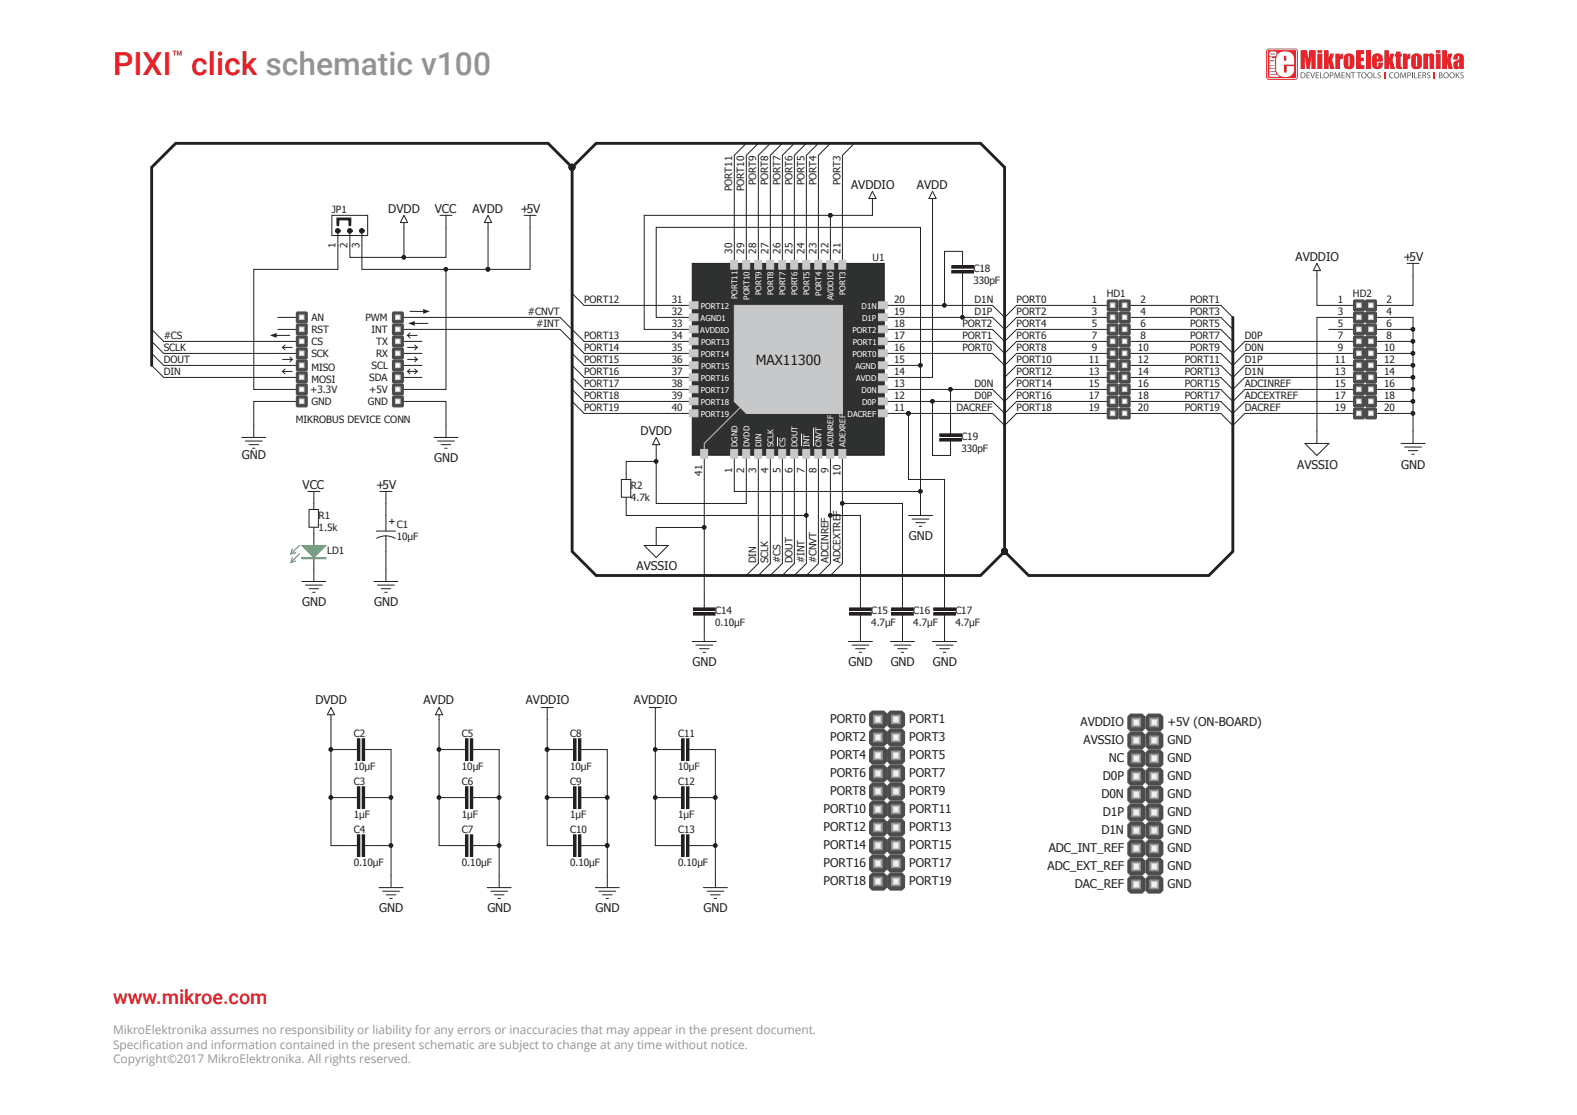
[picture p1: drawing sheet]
<svg xmlns="http://www.w3.org/2000/svg" width="420mm" height="297mm" viewBox="0 0 420 297" stroke-linecap="round" stroke-linejoin="round" font-family="sans-serif">
<defs><g id="words">
<text font-size="8.5" fill="#ed1f26" x="30.1" y="19.9">PIXI click schematic v100</text>
<text font-size="5.3" fill="#ec1f26" x="30.1" y="267.5">www.mikroe.com</text>
<text font-size="4.9" fill="#ed1f26" x="45.7" y="17">™</text>
<text font-size="3.7" fill="#231f20" x="201.3" y="97.2">MAX11300</text>
<g font-size="3.2" fill="#231f20">
<text x="226.7" y="50.3">AVDDIO</text>
<text x="244.2" y="50.3">AVDD</text>
<text x="103.4" y="56.7">DVDD</text>
<text x="115.8" y="56.7">VCC</text>
<text x="125.8" y="56.7">AVDD</text>
<text x="138.6" y="56.7">+5V</text>
<text x="345" y="69.5">AVDDIO</text>
<text x="373.8" y="69.5">+5V</text>
<text x="170.6" y="115.9">DVDD</text>
<text x="64.4" y="122.3">GND</text>
<text x="115.6" y="123">GND</text>
<text x="345.5" y="125">AVSSIO</text>
<text x="373.2" y="125">GND</text>
<text x="80.6" y="130.3">VCC</text>
<text x="100.2" y="130.3">+5V</text>
<text x="242" y="143.8">GND</text>
<text x="169.5" y="151.8">AVSSIO</text>
<text x="80.4" y="161.4">GND</text>
<text x="99.6" y="161.4">GND</text>
<text x="184.4" y="177.4">GND</text>
<text x="226" y="177.4">GND</text>
<text x="237.2" y="177.4">GND</text>
<text x="248.4" y="177.4">GND</text>
<text x="84" y="187.5">DVDD</text>
<text x="112.8" y="187.5">AVDD</text>
<text x="140" y="187.5">AVDDIO</text>
<text x="168.8" y="187.5">AVDDIO</text>
<text x="221.1" y="192.6">PORT0</text>
<text x="221.1" y="197.4">PORT2</text>
<text x="242.1" y="192.6">PORT1</text>
<text x="242.1" y="197.4">PORT3</text>
<text x="287.8" y="193.4">AVDDIO</text>
<text x="310.9" y="193.4">+5V (ON-BOARD)</text>
<text x="221.1" y="202.2">PORT4</text>
<text x="242.1" y="202.2">PORT5</text>
<text x="288.6" y="198.2">AVSSIO</text>
<text x="295.3" y="203">NC</text>
<text x="310.9" y="198.2">GND</text>
<text x="310.9" y="203">GND</text>
<text x="221.1" y="207">PORT6</text>
<text x="242.1" y="207">PORT7</text>
<text x="293.7" y="207.8">D0P</text>
<text x="310.9" y="207.8">GND</text>
<text x="221.1" y="211.8">PORT8</text>
<text x="242.1" y="211.8">PORT9</text>
<text x="293.3" y="212.6">D0N</text>
<text x="310.9" y="212.6">GND</text>
<text x="219.3" y="216.6">PORT10</text>
<text x="219.3" y="221.4">PORT12</text>
<text x="242.1" y="216.6">PORT11</text>
<text x="242.1" y="221.4">PORT13</text>
<text x="293.7" y="217.4">D1P</text>
<text x="310.9" y="217.4">GND</text>
<text x="219.3" y="226.2">PORT14</text>
<text x="242.1" y="226.2">PORT15</text>
<text x="279.3" y="227">ADC_INT_REF</text>
<text x="293.3" y="222.2">D1N</text>
<text x="310.9" y="222.2">GND</text>
<text x="310.9" y="227">GND</text>
<text x="219.3" y="231">PORT16</text>
<text x="242.1" y="231">PORT17</text>
<text x="279" y="231.8">ADC_EXT_REF</text>
<text x="310.9" y="231.8">GND</text>
<text x="219.3" y="235.8">PORT18</text>
<text x="242.1" y="235.8">PORT19</text>
<text x="286.3" y="236.6">DAC_REF</text>
<text x="310.9" y="236.6">GND</text>
<text x="101" y="242.9">GND</text>
<text x="129.8" y="242.9">GND</text>
<text x="158.6" y="242.9">GND</text>
<text x="187.4" y="242.9">GND</text>
</g>
<g font-size="3.2" fill="#929497">
<text x="30.1" y="275.6">MikroElektronika assumes no responsibility or liability for any errors or inaccuracies that may appear in the present document.</text>
<text x="30.1" y="279.4">Specif</text>
<text x="37.9" y="279.4">ication and information contained in the present schematic are subject to change at any time without notice.</text>
<text x="30.1" y="283.2">Copyright©2017 MikroElektronika. All rights reserved.</text>
</g>
<g font-size="2.7" fill="#231f20">
<text x="195" y="51" transform="rotate(-90 195 51)">PORT11</text>
<text x="198.2" y="51" transform="rotate(-90 198.2 51)">PORT10</text>
<text x="201.4" y="49.4" transform="rotate(-90 201.4 49.4)">PORT9</text>
<text x="204.6" y="49.4" transform="rotate(-90 204.6 49.4)">PORT8</text>
<text x="207.8" y="49.4" transform="rotate(-90 207.8 49.4)">PORT7</text>
<text x="211" y="49.4" transform="rotate(-90 211 49.4)">PORT6</text>
<text x="214.2" y="49.4" transform="rotate(-90 214.2 49.4)">PORT5</text>
<text x="217.4" y="49.4" transform="rotate(-90 217.4 49.4)">PORT4</text>
<text x="223.8" y="49.4" transform="rotate(-90 223.8 49.4)">PORT3</text>
<text x="88.4" y="56.8">JP1</text>
<text x="89.3" y="66.2" transform="rotate(-90 89.3 66.2)">1</text>
<text x="92.5" y="66.2" transform="rotate(-90 92.5 66.2)">2</text>
<text x="95.7" y="66.2" transform="rotate(-90 95.7 66.2)">3</text>
<text x="195" y="67.6" transform="rotate(-90 195 67.6)">30</text>
<text x="198.2" y="67.6" transform="rotate(-90 198.2 67.6)">29</text>
<text x="201.4" y="67.6" transform="rotate(-90 201.4 67.6)">28</text>
<text x="204.6" y="67.6" transform="rotate(-90 204.6 67.6)">27</text>
<text x="207.8" y="67.6" transform="rotate(-90 207.8 67.6)">26</text>
<text x="211" y="67.6" transform="rotate(-90 211 67.6)">25</text>
<text x="214.2" y="67.6" transform="rotate(-90 214.2 67.6)">24</text>
<text x="217.4" y="67.6" transform="rotate(-90 217.4 67.6)">23</text>
<text x="220.6" y="67.6" transform="rotate(-90 220.6 67.6)">22</text>
<text x="223.8" y="67.6" transform="rotate(-90 223.8 67.6)">21</text>
<text x="232.4" y="69.6">U1</text>
<text x="259.2" y="72.5">C18</text>
<text x="259.2" y="75.7">330pF</text>
<text x="155.6" y="80.8">PORT12</text>
<text x="178.9" y="80.8">31</text>
<text x="238.1" y="80.8">20</text>
<text x="259.6" y="80.8">D1N</text>
<text x="270.8" y="80.8">PORT0</text>
<text x="290.7" y="80.8">1</text>
<text x="294.7" y="79.2">HD1</text>
<text x="303.7" y="80.8">2</text>
<text x="317" y="80.8">PORT1</text>
<text x="356.3" y="80.8">1</text>
<text x="360.3" y="79.2">HD2</text>
<text x="369.3" y="80.8">2</text>
<text x="82.9" y="85.6">AN</text>
<text x="82.9" y="88.8">RST</text>
<text x="97.3" y="85.6">PWM</text>
<text x="98.9" y="88.8">INT</text>
<text x="140.6" y="84">#CNVT</text>
<text x="142.8" y="87.2">#INT</text>
<text x="178.9" y="84">32</text>
<text x="178.9" y="87.2">33</text>
<text x="238.1" y="87.2">18</text>
<text x="238.1" y="84">19</text>
<text x="256.4" y="87.2">PORT2</text>
<text x="259.6" y="84">D1P</text>
<text x="270.8" y="84">PORT2</text>
<text x="270.8" y="87.2">PORT4</text>
<text x="290.7" y="84">3</text>
<text x="290.7" y="87.2">5</text>
<text x="303.7" y="84">4</text>
<text x="303.7" y="87.2">6</text>
<text x="317" y="84">PORT3</text>
<text x="317" y="87.2">PORT5</text>
<text x="356.3" y="84">3</text>
<text x="356.3" y="87.2">5</text>
<text x="369.3" y="84">4</text>
<text x="369.3" y="87.2">6</text>
<text x="43.6" y="90.4">#CS</text>
<text x="43.6" y="93.6">SCLK</text>
<text x="82.9" y="92">CS</text>
<text x="82.9" y="95.2">SCK</text>
<text x="100.2" y="95.2">RX</text>
<text x="100.2" y="92">TX</text>
<text x="155.6" y="90.4">PORT13</text>
<text x="155.6" y="93.6">PORT14</text>
<text x="178.9" y="90.4">34</text>
<text x="178.9" y="93.6">35</text>
<text x="238.1" y="93.6">16</text>
<text x="238.1" y="90.4">17</text>
<text x="256.4" y="93.6">PORT0</text>
<text x="256.4" y="90.4">PORT1</text>
<text x="270.8" y="90.4">PORT6</text>
<text x="270.8" y="93.6">PORT8</text>
<text x="290.7" y="90.4">7</text>
<text x="290.7" y="93.6">9</text>
<text x="303.1" y="93.6">10</text>
<text x="303.7" y="90.4">8</text>
<text x="317" y="90.4">PORT7</text>
<text x="317" y="93.6">PORT9</text>
<text x="331.5" y="90.4">D0P</text>
<text x="331.5" y="93.6">D0N</text>
<text x="356.3" y="90.4">7</text>
<text x="356.3" y="93.6">9</text>
<text x="368.7" y="93.6">10</text>
<text x="369.3" y="90.4">8</text>
<text x="43.6" y="96.8">DOUT</text>
<text x="43.6" y="100">DIN</text>
<text x="82.9" y="101.9">MOSI</text>
<text x="82.9" y="98.7">MISO</text>
<text x="98.3" y="101.6">SDA</text>
<text x="98.9" y="98.4">SCL</text>
<text x="155.6" y="96.8">PORT15</text>
<text x="155.6" y="100">PORT16</text>
<text x="178.9" y="96.8">36</text>
<text x="178.9" y="100">37</text>
<text x="238.1" y="100">14</text>
<text x="238.1" y="96.8">15</text>
<text x="270.8" y="96.8">PORT10</text>
<text x="270.8" y="100">PORT12</text>
<text x="289.9" y="96.8">11</text>
<text x="289.9" y="100">13</text>
<text x="303.1" y="96.8">12</text>
<text x="303.1" y="100">14</text>
<text x="315.5" y="96.8">PORT11</text>
<text x="315.5" y="100">PORT13</text>
<text x="331.5" y="96.8">D1P</text>
<text x="331.5" y="100">D1N</text>
<text x="355.5" y="96.8">11</text>
<text x="355.5" y="100">13</text>
<text x="368.7" y="96.8">12</text>
<text x="368.7" y="100">14</text>
<text x="82.6" y="104.8">+3.3V</text>
<text x="82.9" y="108">GND</text>
<text x="98" y="108">GND</text>
<text x="98.3" y="104.8">+5V</text>
<text x="155.6" y="103.2">PORT17</text>
<text x="155.6" y="106.4">PORT18</text>
<text x="178.9" y="103.2">38</text>
<text x="178.9" y="106.4">39</text>
<text x="238.1" y="106.4">12</text>
<text x="238.1" y="103.2">13</text>
<text x="259.6" y="106.4">D0P</text>
<text x="259.6" y="103.2">D0N</text>
<text x="270.8" y="103.2">PORT14</text>
<text x="270.8" y="106.4">PORT16</text>
<text x="289.9" y="103.2">15</text>
<text x="289.9" y="106.4">17</text>
<text x="303.1" y="103.2">16</text>
<text x="303.1" y="106.4">18</text>
<text x="315.5" y="103.2">PORT15</text>
<text x="315.5" y="106.4">PORT17</text>
<text x="331.5" y="103.2">ADCINREF</text>
<text x="331.5" y="106.4">ADCEXTREF</text>
<text x="355.5" y="103.2">15</text>
<text x="355.5" y="106.4">17</text>
<text x="368.7" y="103.2">16</text>
<text x="368.7" y="106.4">18</text>
<text x="78.8" y="112.8">MIKROBUS DEVICE CONN</text>
<text x="155.6" y="109.6">PORT19</text>
<text x="178.9" y="109.6">40</text>
<text x="238.1" y="109.6">11</text>
<text x="254.8" y="109.6">DACREF</text>
<text x="270.8" y="109.6">PORT18</text>
<text x="289.9" y="109.6">19</text>
<text x="303.1" y="109.6">20</text>
<text x="315.5" y="109.6">PORT19</text>
<text x="331.5" y="109.6">DACREF</text>
<text x="355.5" y="109.6">19</text>
<text x="368.7" y="109.6">20</text>
<text x="256" y="117.3">C19</text>
<text x="195" y="126" transform="rotate(-90 195 126)">1</text>
<text x="198.2" y="126" transform="rotate(-90 198.2 126)">2</text>
<text x="201.4" y="126" transform="rotate(-90 201.4 126)">3</text>
<text x="204.6" y="126" transform="rotate(-90 204.6 126)">4</text>
<text x="207.8" y="126" transform="rotate(-90 207.8 126)">5</text>
<text x="211" y="126" transform="rotate(-90 211 126)">6</text>
<text x="214.2" y="126" transform="rotate(-90 214.2 126)">7</text>
<text x="217.4" y="126" transform="rotate(-90 217.4 126)">8</text>
<text x="220.6" y="126" transform="rotate(-90 220.6 126)">9</text>
<text x="256" y="120.5">330pF</text>
<text x="168" y="130.4">R2</text>
<text x="187" y="126.8" transform="rotate(-90 187 126.8)">41</text>
<text x="223.8" y="126.8" transform="rotate(-90 223.8 126.8)">10</text>
<text x="168" y="133.6">4.7k</text>
<text x="84.9" y="138.4">R1</text>
<text x="84.9" y="141.6">1.5k</text>
<text x="105.7" y="140.6">C1</text>
<text x="105.7" y="143.8">10µF</text>
<text x="87.1" y="147.6">LD1</text>
<text x="201.4" y="150.1" transform="rotate(-90 201.4 150.1)">DIN</text>
<text x="204.6" y="150.1" transform="rotate(-90 204.6 150.1)">SCLK</text>
<text x="207.8" y="150.1" transform="rotate(-90 207.8 150.1)">#CS</text>
<text x="211" y="150.1" transform="rotate(-90 211 150.1)">DOUT</text>
<text x="214.2" y="150.1" transform="rotate(-90 214.2 150.1)">#INT</text>
<text x="217.4" y="150.1" transform="rotate(-90 217.4 150.1)">#CNVT</text>
<text x="220.6" y="150.1" transform="rotate(-90 220.6 150.1)">ADCINREF</text>
<text x="223.8" y="150.1" transform="rotate(-90 223.8 150.1)">ADCEXTREF</text>
<text x="190.4" y="163.6">C14</text>
<text x="190.4" y="166.8">0.10µF</text>
<text x="232" y="163.6">C15</text>
<text x="232" y="166.8">4.7µF</text>
<text x="243.2" y="163.6">C16</text>
<text x="243.2" y="166.8">4.7µF</text>
<text x="254.4" y="163.6">C17</text>
<text x="254.4" y="166.8">4.7µF</text>
<text x="94.2" y="196.2">C2</text>
<text x="123" y="196.2">C5</text>
<text x="151.8" y="196.2">C8</text>
<text x="180.6" y="196.2">C11</text>
<text x="94.2" y="205.2">10µF</text>
<text x="94.2" y="209">C3</text>
<text x="123" y="205.2">10µF</text>
<text x="123" y="209">C6</text>
<text x="151.8" y="205.2">10µF</text>
<text x="151.8" y="209">C9</text>
<text x="180.6" y="209">C12</text>
<text x="180.6" y="205.2">10µF</text>
<text x="94.2" y="221.8">C4</text>
<text x="94.2" y="218">1µF</text>
<text x="123" y="221.8">C7</text>
<text x="123" y="218">1µF</text>
<text x="151.8" y="221.8">C10</text>
<text x="151.8" y="218">1µF</text>
<text x="180.6" y="221.8">C13</text>
<text x="180.6" y="218">1µF</text>
<text x="94.2" y="230.8">0.10µF</text>
<text x="123" y="230.8">0.10µF</text>
<text x="151.8" y="230.8">0.10µF</text>
<text x="180.6" y="230.8">0.10µF</text>
</g>
<g font-size="2.1" fill="#fff">
<text x="186.7" y="82.2">PORT12</text>
<text x="196.4" y="79.7" transform="rotate(-90 196.4 79.7)">PORT11</text>
<text x="199.6" y="79.9" transform="rotate(-90 199.6 79.9)">PORT10</text>
<text x="202.8" y="78.7" transform="rotate(-90 202.8 78.7)">PORT9</text>
<text x="206" y="78.7" transform="rotate(-90 206 78.7)">PORT8</text>
<text x="209.2" y="78.7" transform="rotate(-90 209.2 78.7)">PORT7</text>
<text x="212.4" y="78.7" transform="rotate(-90 212.4 78.7)">PORT6</text>
<text x="215.6" y="78.7" transform="rotate(-90 215.6 78.7)">PORT5</text>
<text x="218.8" y="78.7" transform="rotate(-90 218.8 78.7)">PORT4</text>
<text x="222" y="80" transform="rotate(-90 222 80)">AVDDIO</text>
<text x="225.2" y="78.6" transform="rotate(-90 225.2 78.6)">PORT3</text>
<text x="229.5" y="82.2">D1N</text>
<text x="186.5" y="88.6">AVDDIO</text>
<text x="186.6" y="85.4">AGND1</text>
<text x="227" y="88.6">PORT2</text>
<text x="229.6" y="85.4">D1P</text>
<text x="186.7" y="95">PORT14</text>
<text x="186.7" y="91.8">PORT13</text>
<text x="227" y="95">PORT0</text>
<text x="227.1" y="91.8">PORT1</text>
<text x="186.7" y="101.4">PORT16</text>
<text x="186.7" y="98.2">PORT15</text>
<text x="227.8" y="98.2">AGND</text>
<text x="228" y="101.4">AVDD</text>
<text x="186.7" y="107.8">PORT18</text>
<text x="186.7" y="104.6">PORT17</text>
<text x="229.5" y="104.6">D0N</text>
<text x="229.6" y="107.8">D0P</text>
<text x="186.7" y="111">PORT19</text>
<text x="225.7" y="111">DACREF</text>
<text x="196.4" y="119.1" transform="rotate(-90 196.4 119.1)">DGND</text>
<text x="199.6" y="119.1" transform="rotate(-90 199.6 119.1)">DVDD</text>
<text x="202.8" y="119.1" transform="rotate(-90 202.8 119.1)">DIN</text>
<text x="206" y="119.1" transform="rotate(-90 206 119.1)">SCLK</text>
<text x="209.2" y="119.1" transform="rotate(-90 209.2 119.1)">CS</text>
<text x="212.4" y="119.1" transform="rotate(-90 212.4 119.1)">DOUT</text>
<text x="215.6" y="119.1" transform="rotate(-90 215.6 119.1)">INT</text>
<text x="218.8" y="119.1" transform="rotate(-90 218.8 119.1)">CNVT</text>
<text x="222" y="119.1" transform="rotate(-90 222 119.1)">ADINREF</text>
<text x="225.2" y="119.1" transform="rotate(-90 225.2 119.1)">ADEXREF</text>
</g>
</g></defs>
<g fill="#e92329">
<path d="M337.4 13.1l.5-.2h7a.69 .69 0 0 1 .7 .7v7a.69 .69 0 0 1-.7 .7h-7a.69 .69 0 0 1-.7-.7v-7z"/>
<path d="M346.4 13.4h1.7l.3 2.3 .3-2.3h1.7v5h-1.1v-3.4l-.5 3.4h-.8l-.5-3.3v3.3h-1.1z"/>
<path d="M352.6 13.4h1.3v2.1l.3-1.2h1.1l-.5 1.6 .6 2.5h-1.2l-.3-1.8v1.8h-1.3z"/>
<path d="M355.6 14.3h1.3l-.1 .5 .4-.4 .4-.2v1.5a.73 .73 0 0 0-.7 .3 .73 .73 0 0 0 0 .8v1.6h-1.3z"/>
<path d="M361.1 13.4h2.2v1h-.9v.9h.9v1h-.9v1.1h1v1h-2.3z"/>
<path d="M363.7 13.4h1.3v5h-1.3z"/>
<path d="M368.7 13.4h1.2v2.1l.4-1.2h1.1l-.5 1.6 .6 2.5h-1.2l-.4-1.8v1.8h-1.2z"/>
<path d="M371.8 13.7h1.2v.7h.3v.6h-.3v2.2v.5h.4v.7a1.17 1.17 0 0 1-1.6-.7v-2.7h-.3z"/>
<path d="M373.6 14.3h1.3l-.1 .5 .3-.4 .5-.2v1.5a.73 .73 0 0 0-.7 .3 .73 .73 0 0 0 0 .8v1.6h-1.3z"/>
<path d="M379.1 14.3h1.3l-.1 .4a.91 .91 0 0 1 1.3-.4 .91 .91 0 0 1 .4 1.2v2.9h-1.3v-3.3l-.2-.2-.1 .3-.1 3.2h-1.2z"/>
<path d="M384.1 13.4h1.3v2.1l.4-1.2h1l-.5 1.6 .6 2.5h-1.1l-.4-1.8v1.8h-1.3z"/>
<path d="M350.9 13.4h1.3v.6h-1.3zM350.9 14.3h1.3v4.1h-1.3z"/>
<path d="M358.2 14.6a1.46 1.46 0 0 1 1.7-.3 1.46 1.46 0 0 1 .8 1.4v1a1.44 1.44 0 0 1-1.3 1.7 1.44 1.44 0 0 1-1.6-1.5l.1-1.7zM359.2 15l-.1 2.3 .2 .4 .1-.2 .1-2.1-.1-.4z"/>
<path d="M365.8 14.5a1.59 1.59 0 0 1 2 0 1.59 1.59 0 0 1 .5 1.9h-1.6v1.2h.3l.1-.9h1.2a1.45 1.45 0 0 1-1.3 1.8 1.45 1.45 0 0 1-1.6-1.6l.1-1.8zM366.7 15v.7h.3v-.7z"/>
<path d="M376.2 14.6a1.46 1.46 0 0 1 1.7-.3 1.46 1.46 0 0 1 .8 1.4v1a1.44 1.44 0 0 1-1.4 1.7 1.44 1.44 0 0 1-1.5-1.5l.1-1.7zM377.2 15l-.1 2.3 .2 .4 .1-.2v-2.1v-.4z"/>
<path d="M382.4 13.4h1.3v.6h-1.3zM382.4 14.3h1.3v4.1h-1.3z"/>
<path d="M387.4 14.6a1.44 1.44 0 0 1 1.8-.3 1.44 1.44 0 0 1 .7 1.6v2.5h-1.2v-.4a.91 .91 0 0 1-1.2 .3 .91 .91 0 0 1-.4-1.2l.1-.6 .7-.4a.67 .67 0 0 0 .7-.4 .67 .67 0 0 0-.2-.8l-.1 .1-.1 .9h-1.1v-.8zM388.5 16.6a.73 .73 0 0 0 0 1.1l.1-1.3z"/>
</g>
<g fill="#fff">
<path d="M337.7 13.2l-.3 .4 .1 7.2 .4 .3 7.3-.1 .2-.4v-7.2l-.5-.3zM337.8 13.4l7.4 .1-.1 7.3-7.4-.1z"/>
<path d="M338 17.5v.6h.3v-.6zM338 15.2l.3 .3h-.3v.6h1.6l.1-.6h-.9l-.1-.3zM338.4 17.5v.6h1.2v-.6zM338 16.2v.4l.6 .2h-.6v.6h1.6v-.6h-.5l.5-.1v-.5l-.8 .2zM338.2 18.4l-.2 .3 .2 .4-.2 .4 .2 .4h-.2v.6h2.9l-.8-.6h-1.7v-.2h1.6l-.3-.6-1.4-.1 1.4-.1-.1-.6zM338.2 13.8a.74 .74 0 0 0-.1 1 .74 .74 0 0 0 .9 .2h.7l.1-.2a.6 .6 0 0 0 .2-.7 .6 .6 0 0 0-.6-.4zM338.3 14.3l1.4 .1z"/>
<path d="M340.4 14.3a2.51 2.51 0 0 1 2.9-.5 2.51 2.51 0 0 1 1.4 2.5v.9h-2.7v2l.3 .1 .3-.1 .1-1.6h2a2.41 2.41 0 0 1-.9 2.5 2.41 2.41 0 0 1-2.6 .2 2.06 2.06 0 0 1-1.3-2.3v-2.7zM342 15v1.1h.6l-.1-1.1-.2-.2z"/>
</g>
<g fill="#e92329">
<path d="M368.7 19.2h.4v1.8h-.4z"/>
<path d="M381.8 19.2h.5v1.8h-.5z"/>
</g>
<g fill="#5a595c">
<path d="M347.9 19.3h.9v.1h-.6v.5h.6v.2h-.6v.6h.6v.1h-.9z"/>
<path d="M348.9 19.3h.3l.4 1.3 .4-1.3h.2l-.5 1.5h-.2z"/>
<path d="M350.4 19.3h.9v.1h-.7v.5h.6v.2h-.6v.6h.7v.1h-.9z"/>
<path d="M351.6 19.3h.2v1.4h.6v.1h-.8z"/>
<path d="M355.5 19.3h.2l.5 1.3 .4-1.3h.3l.1 1.5h-.2l-.1-1.3-.5 1.3h-.1l-.5-1.3v1.3h-.2z"/>
<path d="M357.3 19.3h.8v.1h-.6v.5h.6v.2h-.6v.6h.7v.1h-.9z"/>
<path d="M358.4 19.3h.3l.7 1.3v-1.3h.2v1.5h-.2l-.8-1.3v1.3h-.2z"/>
<path d="M359.8 19.3h1.1v.1h-.4v1.4h-.2v-1.4h-.5z"/>
<path d="M361.3 19.3h1.2v.1h-.5v1.4h-.2v-1.4h-.5z"/>
<path d="M365.8 19.3h.2v1.4h.7v.1h-.9z"/>
<path d="M366.9 19.5l.8-.2v.2h-.6l.3 .5a.46 .46 0 0 1 .4 .3 .46 .46 0 0 1-.3 .5h-.7l.1-.2h.6l.1-.3-.3-.2a.45 .45 0 0 1-.4-.6z"/>
<path d="M370.2 19.5l.6-.3 .3 .1v.2a.64 .64 0 0 0-.9 .6 .64 .64 0 0 0 .9 .5v.2a.82 .82 0 0 1-1-.2 .82 .82 0 0 1 .1-1.1z"/>
<path d="M373 19.3h.3l.4 1.3 .4-1.3h.3l.1 1.5h-.2l-.1-1.3-.4 1.3h-.2l-.4-1.3-.1 1.3h-.2z"/>
<path d="M376.1 19.3h.2v1.5h-.2z"/>
<path d="M376.6 19.3h.2v1.4h.7v.1h-.9z"/>
<path d="M377.7 19.3h.9v.1h-.7v.5h.6v.2h-.6v.6h.7v.1h-.9z"/>
<path d="M380.1 19.5l.8-.2v.2h-.6l.3 .5a.46 .46 0 0 1 .4 .3 .46 .46 0 0 1-.3 .5h-.7l.1-.2h.6v-.3l-.2-.2a.45 .45 0 0 1-.4-.6z"/>
<path d="M387.7 19.3h.2v.7l.6-.7h.3l-.6 .6 .6 .9h-.2l-.5-.7-.2 .7h-.2z"/>
<path d="M389 19.5l.8-.2-.1 .2h-.5l.2 .5a.46 .46 0 0 1 .4 .3 .46 .46 0 0 1-.2 .5h-.7v-.2h.7v-.3l-.3-.2a.45 .45 0 0 1-.3-.6z"/>
<path d="M346.4 19.3a.88 .88 0 0 1 1.3 .8 .88 .88 0 0 1-1.3 .7zM346.6 19.4v1.3a.66 .66 0 0 0 .9-.6 .66 .66 0 0 0-.9-.7z"/>
<path d="M352.4 20.1a.8 .8 0 0 1 1.6 0 .8 .8 0 0 1-1.6 0zM352.8 19.6a.58 .58 0 0 0-.1 .8 .58 .58 0 0 0 .9 .1 .58 .58 0 0 0 0-.8 .58 .58 0 0 0-.8-.1z"/>
<path d="M354.2 19.3a.55 .55 0 0 1 .8 .1 .55 .55 0 0 1-.3 .8h-.3v.6h-.2zM354.4 19.4v.6l.5-.1v-.3z"/>
<path d="M362.5 20.1a.76 .76 0 0 1 1.5 0 .76 .76 0 0 1-1.5 0zM362.9 19.6a.58 .58 0 0 0-.1 .8 .58 .58 0 0 0 .8 .1 .58 .58 0 0 0 .1-.8 .58 .58 0 0 0-.8-.1z"/>
<path d="M364.1 20.1a.76 .76 0 0 1 1.5 0 .76 .76 0 0 1-1.5 0zM364.5 19.6a.58 .58 0 0 0-.1 .8 .58 .58 0 0 0 .8 .1 .58 .58 0 0 0 .1-.8 .58 .58 0 0 0-.8-.1z"/>
<path d="M371.2 20.1a.76 .76 0 0 1 1.5 0 .76 .76 0 0 1-1.5 0zM371.6 19.6a.58 .58 0 0 0-.1 .8 .58 .58 0 0 0 .8 .1 .58 .58 0 0 0 .1-.8 .58 .58 0 0 0-.8-.1z"/>
<path d="M374.8 19.3a.55 .55 0 0 1 .9 .1 .55 .55 0 0 1-.3 .8h-.4v.6h-.2zM375 19.4v.6l.5-.1v-.3z"/>
<path d="M378.9 19.3a.55 .55 0 0 1 .7 0 .55 .55 0 0 1 .1 .7l-.2 .1 .4 .7h-.2l-.2-.5-.3-.1h-.1v.6h-.2zM379.1 19.4v.6l.5-.1v-.4z"/>
<path d="M383.2 19.3a.52 .52 0 0 1 .7 0 .52 .52 0 0 1 .1 .6l-.1 .1a.51 .51 0 0 1 .2 .7 .51 .51 0 0 1-.7 .2zM383.4 19.4v.5l.5-.1v-.3zM383.4 20.1v.6l.6-.1v-.4z"/>
<path d="M384.4 20.1a.76 .76 0 0 1 1.5 0 .76 .76 0 0 1-1.5 0zM384.7 19.6a.58 .58 0 0 0 0 .8 .58 .58 0 0 0 .8 .1 .58 .58 0 0 0 .1-.8 .58 .58 0 0 0-.9-.1z"/>
<path d="M386 20.1a.76 .76 0 0 1 1.5 0 .76 .76 0 0 1-1.5 0zM386.3 19.6a.58 .58 0 0 0 0 .8 .58 .58 0 0 0 .8 .1 .58 .58 0 0 0 .1-.8 .58 .58 0 0 0-.9-.1z"/>
</g>
<path d="M91.3 225.2h3.9M97.1 225.2h3.8" fill="none" stroke="#231f20" stroke-width=".27"/>
<path d="M95.2 222.4h.6v5.7h-.6z" fill-rule="evenodd" fill="#231f20"/>
<path d="M95.2 222.4h.6v5.7h-.6z" fill="none" stroke="#231f20" stroke-width=".27"/>
<path d="M96.5 222.4h.6v5.7h-.6z" fill-rule="evenodd" fill="#231f20"/>
<path d="M91.3 199.7h3.9M97.1 199.7h3.8M96.5 222.4h.6v5.7h-.6z" fill="none" stroke="#231f20" stroke-width=".27"/>
<path d="M95.2 196.8h.6v5.7h-.6z" fill-rule="evenodd" fill="#231f20"/>
<path d="M95.2 196.8h.6v5.7h-.6z" fill="none" stroke="#231f20" stroke-width=".27"/>
<path d="M96.5 196.8h.6v5.7h-.6z" fill-rule="evenodd" fill="#231f20"/>
<path d="M96.5 196.8h.6v5.7h-.6zM91.3 212.5h3.9M97.1 212.5h3.8" fill="none" stroke="#231f20" stroke-width=".27"/>
<path d="M95.2 209.6h.6v5.7h-.6z" fill-rule="evenodd" fill="#231f20"/>
<path d="M95.2 209.6h.6v5.7h-.6z" fill="none" stroke="#231f20" stroke-width=".27"/>
<path d="M96.5 209.6h.6v5.7h-.6z" fill-rule="evenodd" fill="#231f20"/>
<path d="M96.5 209.6h.6v5.7h-.6zM120.1 225.2h3.9M125.9 225.2h3.8" fill="none" stroke="#231f20" stroke-width=".27"/>
<path d="M124 222.4h.6v5.7h-.6z" fill-rule="evenodd" fill="#231f20"/>
<path d="M124 222.4h.6v5.7h-.6z" fill="none" stroke="#231f20" stroke-width=".27"/>
<path d="M125.3 222.4h.6v5.7h-.6z" fill-rule="evenodd" fill="#231f20"/>
<path d="M120.1 199.7h3.9M125.9 199.7h3.8M125.3 222.4h.6v5.7h-.6z" fill="none" stroke="#231f20" stroke-width=".27"/>
<path d="M124 196.8h.6v5.7h-.6z" fill-rule="evenodd" fill="#231f20"/>
<path d="M124 196.8h.6v5.7h-.6z" fill="none" stroke="#231f20" stroke-width=".27"/>
<path d="M125.3 196.8h.6v5.7h-.6z" fill-rule="evenodd" fill="#231f20"/>
<path d="M125.3 196.8h.6v5.7h-.6zM120.1 212.5h3.9M125.9 212.5h3.8" fill="none" stroke="#231f20" stroke-width=".27"/>
<path d="M124 209.6h.6v5.7h-.6z" fill-rule="evenodd" fill="#231f20"/>
<path d="M124 209.6h.6v5.7h-.6z" fill="none" stroke="#231f20" stroke-width=".27"/>
<path d="M125.3 209.6h.6v5.7h-.6z" fill-rule="evenodd" fill="#231f20"/>
<path d="M125.3 209.6h.6v5.7h-.6zM148.9 225.2h3.9M154.7 225.2h3.8" fill="none" stroke="#231f20" stroke-width=".27"/>
<path d="M152.8 222.4h.6v5.7h-.6z" fill-rule="evenodd" fill="#231f20"/>
<path d="M152.8 222.4h.6v5.7h-.6z" fill="none" stroke="#231f20" stroke-width=".27"/>
<path d="M154.1 222.4h.6v5.7h-.6z" fill-rule="evenodd" fill="#231f20"/>
<path d="M148.9 199.7h3.9M154.7 199.7h3.8M154.1 222.4h.6v5.7h-.6z" fill="none" stroke="#231f20" stroke-width=".27"/>
<path d="M152.8 196.8h.6v5.7h-.6z" fill-rule="evenodd" fill="#231f20"/>
<path d="M152.8 196.8h.6v5.7h-.6z" fill="none" stroke="#231f20" stroke-width=".27"/>
<path d="M154.1 196.8h.6v5.7h-.6z" fill-rule="evenodd" fill="#231f20"/>
<path d="M154.1 196.8h.6v5.7h-.6zM148.9 212.5h3.9M154.7 212.5h3.8" fill="none" stroke="#231f20" stroke-width=".27"/>
<path d="M152.8 209.6h.6v5.7h-.6z" fill-rule="evenodd" fill="#231f20"/>
<path d="M152.8 209.6h.6v5.7h-.6z" fill="none" stroke="#231f20" stroke-width=".27"/>
<path d="M154.1 209.6h.6v5.7h-.6z" fill-rule="evenodd" fill="#231f20"/>
<path d="M100.9 212.5h3.2M154.1 209.6h.6v5.7h-.6z" fill="none" stroke="#231f20" stroke-width=".27"/>
<circle cx="104.1" cy="212.4" r=".61" fill="#231f20"/>
<path d="M88.1 212.5h3.2" fill="none" stroke="#231f20" stroke-width=".27"/>
<circle cx="88.1" cy="212.4" r=".61" fill="#231f20"/>
<path d="M91.3 199.7h-3.2v25.5h3.2" fill="none" stroke="#231f20" stroke-width=".27"/>
<g fill="#231f20">
<circle cx="88.1" cy="199.6" r=".61"/>
<circle cx="88.1" cy="212.4" r=".61"/>
</g>
<path d="M88.1 191.7v8" fill="none" stroke="#231f20" stroke-width=".27"/>
<circle cx="88.1" cy="199.6" r=".61" fill="#231f20"/>
<path d="M88.1 188.5l1 1.9h-1.9zM88.1 190.4v1.3M100.9 199.7h3.2v25.5h-3.2" fill="none" stroke="#231f20" stroke-width=".27"/>
<g fill="#231f20">
<circle cx="104.1" cy="225.2" r=".61"/>
<circle cx="104.1" cy="212.4" r=".61"/>
</g>
<path d="M104.1 225.2v8" fill="none" stroke="#231f20" stroke-width=".27"/>
<circle cx="104.1" cy="225.2" r=".61" fill="#231f20"/>
<path d="M120.1 199.7h-3.2v25.5h3.2M100.9 236.4h6.4M101.9 237.4h4.5M102.9 238.4h2.5M103.8 239.3h.7M104.1 233.2v3.2" fill="none" stroke="#231f20" stroke-width=".27"/>
<g fill="#231f20">
<circle cx="116.9" cy="199.6" r=".61"/>
<circle cx="116.9" cy="212.4" r=".61"/>
</g>
<path d="M116.9 212.5h3.2" fill="none" stroke="#231f20" stroke-width=".27"/>
<circle cx="116.9" cy="212.4" r=".61" fill="#231f20"/>
<path d="M129.7 212.5h3.2" fill="none" stroke="#231f20" stroke-width=".27"/>
<circle cx="132.9" cy="212.4" r=".61" fill="#231f20"/>
<path d="M129.7 199.7h3.2v25.5h-3.2" fill="none" stroke="#231f20" stroke-width=".27"/>
<g fill="#231f20">
<circle cx="132.9" cy="212.4" r=".61"/>
<circle cx="132.9" cy="225.2" r=".61"/>
</g>
<path d="M129.7 236.4h6.4M130.7 237.4h4.5M131.7 238.4h2.5M132.6 239.3h.7M132.9 225.2v11.2" fill="none" stroke="#231f20" stroke-width=".27"/>
<circle cx="132.9" cy="225.2" r=".61" fill="#231f20"/>
<path d="M116.9 188.5l1 1.9h-1.9zM116.9 190.4v9.3" fill="none" stroke="#231f20" stroke-width=".27"/>
<circle cx="116.9" cy="199.6" r=".61" fill="#231f20"/>
<path d="M145.7 212.5h3.2" fill="none" stroke="#231f20" stroke-width=".27"/>
<circle cx="145.7" cy="212.4" r=".61" fill="#231f20"/>
<path d="M158.5 212.5h3.2" fill="none" stroke="#231f20" stroke-width=".27"/>
<circle cx="161.7" cy="212.4" r=".61" fill="#231f20"/>
<path d="M144.1 188.5h3.2M145.7 188.5v11.2" fill="none" stroke="#231f20" stroke-width=".27"/>
<circle cx="145.7" cy="199.6" r=".61" fill="#231f20"/>
<path d="M158.5 199.7h3.2v25.5" fill="none" stroke="#231f20" stroke-width=".27"/>
<g fill="#231f20">
<circle cx="161.7" cy="225.2" r=".61"/>
<circle cx="161.7" cy="212.4" r=".61"/>
</g>
<path d="M158.5 236.4h6.4M159.5 237.4h4.5M160.5 238.4h2.5M161.4 239.3h.7M161.7 233.2v3.2M177.7 225.2h3.9M183.5 225.2h3.8" fill="none" stroke="#231f20" stroke-width=".27"/>
<path d="M181.6 222.4h.6v5.7h-.6z" fill-rule="evenodd" fill="#231f20"/>
<path d="M181.6 222.4h.6v5.7h-.6z" fill="none" stroke="#231f20" stroke-width=".27"/>
<path d="M182.9 222.4h.6v5.7h-.6z" fill-rule="evenodd" fill="#231f20"/>
<path d="M177.7 199.7h3.9M183.5 199.7h3.8M182.9 222.4h.6v5.7h-.6z" fill="none" stroke="#231f20" stroke-width=".27"/>
<path d="M181.6 196.8h.6v5.7h-.6z" fill-rule="evenodd" fill="#231f20"/>
<path d="M181.6 196.8h.6v5.7h-.6z" fill="none" stroke="#231f20" stroke-width=".27"/>
<path d="M182.9 196.8h.6v5.7h-.6z" fill-rule="evenodd" fill="#231f20"/>
<path d="M182.9 196.8h.6v5.7h-.6zM177.7 212.5h3.9M183.5 212.5h3.8" fill="none" stroke="#231f20" stroke-width=".27"/>
<path d="M181.6 209.6h.6v5.7h-.6z" fill-rule="evenodd" fill="#231f20"/>
<path d="M181.6 209.6h.6v5.7h-.6z" fill="none" stroke="#231f20" stroke-width=".27"/>
<path d="M182.9 209.6h.6v5.7h-.6z" fill-rule="evenodd" fill="#231f20"/>
<path d="M177.7 199.7h-3.2v25.5h3.2M182.9 209.6h.6v5.7h-.6z" fill="none" stroke="#231f20" stroke-width=".27"/>
<g fill="#231f20">
<circle cx="174.5" cy="199.6" r=".61"/>
<circle cx="174.5" cy="212.4" r=".61"/>
</g>
<path d="M174.5 212.5h3.2" fill="none" stroke="#231f20" stroke-width=".27"/>
<circle cx="174.5" cy="212.4" r=".61" fill="#231f20"/>
<path d="M187.3 212.5h3.2" fill="none" stroke="#231f20" stroke-width=".27"/>
<circle cx="190.5" cy="212.4" r=".61" fill="#231f20"/>
<path d="M172.9 188.5h3.2M174.5 188.5v11.2" fill="none" stroke="#231f20" stroke-width=".27"/>
<circle cx="174.5" cy="199.6" r=".61" fill="#231f20"/>
<path d="M187.3 199.7h3.2v25.5h-3.2" fill="none" stroke="#231f20" stroke-width=".27"/>
<g fill="#231f20">
<circle cx="190.5" cy="225.2" r=".61"/>
<circle cx="190.5" cy="212.4" r=".61"/>
</g>
<path d="M190.5 225.2v8" fill="none" stroke="#231f20" stroke-width=".27"/>
<circle cx="190.5" cy="225.2" r=".61" fill="#231f20"/>
<path d="M145.7 199.7h3.2M187.3 236.4h6.4M188.3 237.4h4.5M189.2 238.4h2.6M190.2 239.3h.6M190.5 233.2v3.2" fill="none" stroke="#231f20" stroke-width=".27"/>
<circle cx="145.7" cy="199.6" r=".61" fill="#231f20"/>
<path d="M145.7 199.7v25.5h3.2" fill="none" stroke="#231f20" stroke-width=".27"/>
<g fill="#231f20">
<circle cx="145.7" cy="199.6" r=".61"/>
<circle cx="145.7" cy="212.4" r=".61"/>
</g>
<path d="M158.5 225.2h3.2" fill="none" stroke="#231f20" stroke-width=".27"/>
<circle cx="161.7" cy="225.2" r=".61" fill="#231f20"/>
<path d="M161.7 225.2v8" fill="none" stroke="#231f20" stroke-width=".27"/>
<circle cx="161.7" cy="225.2" r=".61" fill="#231f20"/>
<path d="M231.4 190.1l.8-.8h3.2l.8 .8v3.2l-.8 .8h-3.2l-.8-.8z" fill-rule="evenodd" fill="#4b4c4d"/>
<path d="M232.6 190.5h2.4v2.3h-2.4z" fill="#919191" stroke="#919191" stroke-width=".27"/>
<path d="M233 190.9h1.6v1.5h-1.6z" fill="#f1f3f3" stroke="#c7c8ca" stroke-width=".27"/>
<path d="M236.2 190.1l.8-.8h3.2l.8 .8v3.2l-.8 .8h-3.2l-.8-.8z" fill-rule="evenodd" fill="#4b4c4d"/>
<path d="M237.4 190.5h2.4v2.3h-2.4z" fill="#919191" stroke="#919191" stroke-width=".27"/>
<path d="M237.8 190.9h1.6v1.5h-1.6z" fill="#f1f3f3" stroke="#c7c8ca" stroke-width=".27"/>
<path d="M231.4 194.9l.8-.8h3.2l.8 .8v3.2l-.8 .8h-3.2l-.8-.8z" fill-rule="evenodd" fill="#4b4c4d"/>
<path d="M232.6 195.2h2.4v2.4h-2.4z" fill="#919191" stroke="#919191" stroke-width=".27"/>
<path d="M233 195.7h1.6v1.5h-1.6z" fill="#f1f3f3" stroke="#c7c8ca" stroke-width=".27"/>
<path d="M236.2 194.9l.8-.8h3.2l.8 .8v3.2l-.8 .8h-3.2l-.8-.8z" fill-rule="evenodd" fill="#4b4c4d"/>
<path d="M237.4 195.2h2.4v2.4h-2.4z" fill="#919191" stroke="#919191" stroke-width=".27"/>
<path d="M237.8 195.7h1.6v1.5h-1.6z" fill="#f1f3f3" stroke="#c7c8ca" stroke-width=".27"/>
<path d="M231.4 199.7l.8-.8h3.2l.8 .8v3.2l-.8 .8h-3.2l-.8-.8z" fill-rule="evenodd" fill="#4b4c4d"/>
<path d="M232.6 200h2.4v2.4h-2.4z" fill="#919191" stroke="#919191" stroke-width=".27"/>
<path d="M233 200.5h1.6v1.5h-1.6z" fill="#f1f3f3" stroke="#c7c8ca" stroke-width=".27"/>
<path d="M236.2 199.7l.8-.8h3.2l.8 .8v3.2l-.8 .8h-3.2l-.8-.8z" fill-rule="evenodd" fill="#4b4c4d"/>
<path d="M237.4 200h2.4v2.4h-2.4z" fill="#919191" stroke="#919191" stroke-width=".27"/>
<path d="M237.8 200.5h1.6v1.5h-1.6z" fill="#f1f3f3" stroke="#c7c8ca" stroke-width=".27"/>
<path d="M231.4 204.5l.8-.8h3.2l.8 .8v3.2l-.8 .8h-3.2l-.8-.8z" fill-rule="evenodd" fill="#4b4c4d"/>
<path d="M232.6 204.8h2.4v2.4h-2.4z" fill="#919191" stroke="#919191" stroke-width=".27"/>
<path d="M233 205.3h1.6v1.5h-1.6z" fill="#f1f3f3" stroke="#c7c8ca" stroke-width=".27"/>
<path d="M236.2 204.5l.8-.8h3.2l.8 .8v3.2l-.8 .8h-3.2l-.8-.8z" fill-rule="evenodd" fill="#4b4c4d"/>
<path d="M237.4 204.8h2.4v2.4h-2.4z" fill="#919191" stroke="#919191" stroke-width=".27"/>
<path d="M237.8 205.3h1.6v1.5h-1.6z" fill="#f1f3f3" stroke="#c7c8ca" stroke-width=".27"/>
<path d="M231.4 209.3l.8-.8h3.2l.8 .8v3.2l-.8 .7h-3.2l-.8-.7z" fill-rule="evenodd" fill="#4b4c4d"/>
<path d="M232.6 209.6h2.4v2.4h-2.4z" fill="#919191" stroke="#919191" stroke-width=".27"/>
<path d="M233 210.1h1.6v1.5h-1.6z" fill="#f1f3f3" stroke="#c7c8ca" stroke-width=".27"/>
<path d="M236.2 209.3l.8-.8h3.2l.8 .8v3.2l-.8 .7h-3.2l-.8-.7z" fill-rule="evenodd" fill="#4b4c4d"/>
<path d="M237.4 209.6h2.4v2.4h-2.4z" fill="#919191" stroke="#919191" stroke-width=".27"/>
<path d="M237.8 210.1h1.6v1.5h-1.6z" fill="#f1f3f3" stroke="#c7c8ca" stroke-width=".27"/>
<path d="M231.4 214l.8-.8h3.2l.8 .8v3.2l-.8 .8h-3.2l-.8-.8z" fill-rule="evenodd" fill="#4b4c4d"/>
<path d="M232.6 214.4h2.4v2.4h-2.4z" fill="#919191" stroke="#919191" stroke-width=".27"/>
<path d="M233 214.8h1.6v1.6h-1.6z" fill="#f1f3f3" stroke="#c7c8ca" stroke-width=".27"/>
<path d="M236.2 214l.8-.8h3.2l.8 .8v3.2l-.8 .8h-3.2l-.8-.8z" fill-rule="evenodd" fill="#4b4c4d"/>
<path d="M237.4 214.4h2.4v2.4h-2.4z" fill="#919191" stroke="#919191" stroke-width=".27"/>
<path d="M237.8 214.8h1.6v1.6h-1.6z" fill="#f1f3f3" stroke="#c7c8ca" stroke-width=".27"/>
<path d="M231.4 218.8l.8-.8h3.2l.8 .8v3.2l-.8 .8h-3.2l-.8-.8z" fill-rule="evenodd" fill="#4b4c4d"/>
<path d="M232.6 219.2h2.4v2.4h-2.4z" fill="#919191" stroke="#919191" stroke-width=".27"/>
<path d="M233 219.6h1.6v1.6h-1.6z" fill="#f1f3f3" stroke="#c7c8ca" stroke-width=".27"/>
<path d="M236.2 218.8l.8-.8h3.2l.8 .8v3.2l-.8 .8h-3.2l-.8-.8z" fill-rule="evenodd" fill="#4b4c4d"/>
<path d="M237.4 219.2h2.4v2.4h-2.4z" fill="#919191" stroke="#919191" stroke-width=".27"/>
<path d="M237.8 219.6h1.6v1.6h-1.6z" fill="#f1f3f3" stroke="#c7c8ca" stroke-width=".27"/>
<path d="M231.4 223.6l.8-.8h3.2l.8 .8v3.2l-.8 .8h-3.2l-.8-.8z" fill-rule="evenodd" fill="#4b4c4d"/>
<path d="M232.6 224h2.4v2.4h-2.4z" fill="#919191" stroke="#919191" stroke-width=".27"/>
<path d="M233 224.4h1.6v1.6h-1.6z" fill="#f1f3f3" stroke="#c7c8ca" stroke-width=".27"/>
<path d="M236.2 223.6l.8-.8h3.2l.8 .8v3.2l-.8 .8h-3.2l-.8-.8z" fill-rule="evenodd" fill="#4b4c4d"/>
<path d="M237.4 224h2.4v2.4h-2.4z" fill="#919191" stroke="#919191" stroke-width=".27"/>
<path d="M237.8 224.4h1.6v1.6h-1.6z" fill="#f1f3f3" stroke="#c7c8ca" stroke-width=".27"/>
<path d="M231.4 228.4l.8-.8h3.2l.8 .8v3.2l-.8 .8h-3.2l-.8-.8z" fill-rule="evenodd" fill="#4b4c4d"/>
<path d="M232.6 228.8h2.4v2.4h-2.4z" fill="#919191" stroke="#919191" stroke-width=".27"/>
<path d="M233 229.2h1.6v1.6h-1.6z" fill="#f1f3f3" stroke="#c7c8ca" stroke-width=".27"/>
<path d="M236.2 228.4l.8-.8h3.2l.8 .8v3.2l-.8 .8h-3.2l-.8-.8z" fill-rule="evenodd" fill="#4b4c4d"/>
<path d="M237.4 228.8h2.4v2.4h-2.4z" fill="#919191" stroke="#919191" stroke-width=".27"/>
<path d="M237.8 229.2h1.6v1.6h-1.6z" fill="#f1f3f3" stroke="#c7c8ca" stroke-width=".27"/>
<path d="M231.4 233.2l.8-.8h3.2l.8 .8v3.2l-.8 .8h-3.2l-.8-.8z" fill-rule="evenodd" fill="#4b4c4d"/>
<path d="M232.6 233.6h2.4v2.4h-2.4z" fill="#919191" stroke="#919191" stroke-width=".27"/>
<path d="M233 234h1.6v1.6h-1.6z" fill="#f1f3f3" stroke="#c7c8ca" stroke-width=".27"/>
<path d="M236.2 233.2l.8-.8h3.2l.8 .8v3.2l-.8 .8h-3.2l-.8-.8z" fill-rule="evenodd" fill="#4b4c4d"/>
<path d="M237.4 233.6h2.4v2.4h-2.4z" fill="#919191" stroke="#919191" stroke-width=".27"/>
<path d="M237.8 234h1.6v1.6h-1.6z" fill="#f1f3f3" stroke="#c7c8ca" stroke-width=".27"/>
<path d="M300.2 190.9l.8-.8h3.2l.8 .8v3.2l-.8 .8h-3.2l-.8-.8z" fill-rule="evenodd" fill="#4b4c4d"/>
<path d="M301.4 191.3h2.4v2.3h-2.4z" fill="#919191" stroke="#919191" stroke-width=".27"/>
<path d="M301.8 191.7h1.6v1.5h-1.6z" fill="#f1f3f3" stroke="#c7c8ca" stroke-width=".27"/>
<path d="M305 190.9l.8-.8h3.2l.8 .8v3.2l-.8 .8h-3.2l-.8-.8z" fill-rule="evenodd" fill="#4b4c4d"/>
<path d="M306.2 191.3h2.4v2.3h-2.4z" fill="#919191" stroke="#919191" stroke-width=".27"/>
<path d="M306.6 191.7h1.6v1.5h-1.6z" fill="#f1f3f3" stroke="#c7c8ca" stroke-width=".27"/>
<path d="M300.2 195.7l.8-.8h3.2l.8 .8v3.2l-.8 .8h-3.2l-.8-.8z" fill-rule="evenodd" fill="#4b4c4d"/>
<path d="M301.4 196h2.4v2.4h-2.4z" fill="#919191" stroke="#919191" stroke-width=".27"/>
<path d="M301.8 196.5h1.6v1.5h-1.6z" fill="#f1f3f3" stroke="#c7c8ca" stroke-width=".27"/>
<path d="M305 195.7l.8-.8h3.2l.8 .8v3.2l-.8 .8h-3.2l-.8-.8z" fill-rule="evenodd" fill="#4b4c4d"/>
<path d="M306.2 196h2.4v2.4h-2.4z" fill="#919191" stroke="#919191" stroke-width=".27"/>
<path d="M306.6 196.5h1.6v1.5h-1.6z" fill="#f1f3f3" stroke="#c7c8ca" stroke-width=".27"/>
<path d="M300.2 200.5l.8-.8h3.2l.8 .8v3.2l-.8 .8h-3.2l-.8-.8z" fill-rule="evenodd" fill="#4b4c4d"/>
<path d="M301.4 200.8h2.4v2.4h-2.4z" fill="#919191" stroke="#919191" stroke-width=".27"/>
<path d="M301.8 201.3h1.6v1.5h-1.6z" fill="#f1f3f3" stroke="#c7c8ca" stroke-width=".27"/>
<path d="M305 200.5l.8-.8h3.2l.8 .8v3.2l-.8 .8h-3.2l-.8-.8z" fill-rule="evenodd" fill="#4b4c4d"/>
<path d="M306.2 200.8h2.4v2.4h-2.4z" fill="#919191" stroke="#919191" stroke-width=".27"/>
<path d="M306.6 201.3h1.6v1.5h-1.6z" fill="#f1f3f3" stroke="#c7c8ca" stroke-width=".27"/>
<path d="M300.2 205.3l.8-.8h3.2l.8 .8v3.2l-.8 .8h-3.2l-.8-.8z" fill-rule="evenodd" fill="#4b4c4d"/>
<path d="M301.4 205.6h2.4v2.4h-2.4z" fill="#919191" stroke="#919191" stroke-width=".27"/>
<path d="M301.8 206.1h1.6v1.5h-1.6z" fill="#f1f3f3" stroke="#c7c8ca" stroke-width=".27"/>
<path d="M305 205.3l.8-.8h3.2l.8 .8v3.2l-.8 .8h-3.2l-.8-.8z" fill-rule="evenodd" fill="#4b4c4d"/>
<path d="M306.2 205.6h2.4v2.4h-2.4z" fill="#919191" stroke="#919191" stroke-width=".27"/>
<path d="M306.6 206.1h1.6v1.5h-1.6z" fill="#f1f3f3" stroke="#c7c8ca" stroke-width=".27"/>
<path d="M300.2 210.1l.8-.8h3.2l.8 .8v3.1l-.8 .8h-3.2l-.8-.8z" fill-rule="evenodd" fill="#4b4c4d"/>
<path d="M301.4 210.4h2.4v2.4h-2.4z" fill="#919191" stroke="#919191" stroke-width=".27"/>
<path d="M301.8 210.9h1.6v1.5h-1.6z" fill="#f1f3f3" stroke="#c7c8ca" stroke-width=".27"/>
<path d="M305 210.1l.8-.8h3.2l.8 .8v3.1l-.8 .8h-3.2l-.8-.8z" fill-rule="evenodd" fill="#4b4c4d"/>
<path d="M306.2 210.4h2.4v2.4h-2.4z" fill="#919191" stroke="#919191" stroke-width=".27"/>
<path d="M306.6 210.9h1.6v1.5h-1.6z" fill="#f1f3f3" stroke="#c7c8ca" stroke-width=".27"/>
<path d="M300.2 214.8l.8-.8h3.2l.8 .8v3.2l-.8 .8h-3.2l-.8-.8z" fill-rule="evenodd" fill="#4b4c4d"/>
<path d="M301.4 215.2h2.4v2.4h-2.4z" fill="#919191" stroke="#919191" stroke-width=".27"/>
<path d="M301.8 215.6h1.6v1.6h-1.6z" fill="#f1f3f3" stroke="#c7c8ca" stroke-width=".27"/>
<path d="M305 214.8l.8-.8h3.2l.8 .8v3.2l-.8 .8h-3.2l-.8-.8z" fill-rule="evenodd" fill="#4b4c4d"/>
<path d="M306.2 215.2h2.4v2.4h-2.4z" fill="#919191" stroke="#919191" stroke-width=".27"/>
<path d="M306.6 215.6h1.6v1.6h-1.6z" fill="#f1f3f3" stroke="#c7c8ca" stroke-width=".27"/>
<path d="M300.2 219.6l.8-.8h3.2l.8 .8v3.2l-.8 .8h-3.2l-.8-.8z" fill-rule="evenodd" fill="#4b4c4d"/>
<path d="M301.4 220h2.4v2.4h-2.4z" fill="#919191" stroke="#919191" stroke-width=".27"/>
<path d="M301.8 220.4h1.6v1.6h-1.6z" fill="#f1f3f3" stroke="#c7c8ca" stroke-width=".27"/>
<path d="M305 219.6l.8-.8h3.2l.8 .8v3.2l-.8 .8h-3.2l-.8-.8z" fill-rule="evenodd" fill="#4b4c4d"/>
<path d="M306.2 220h2.4v2.4h-2.4z" fill="#919191" stroke="#919191" stroke-width=".27"/>
<path d="M306.6 220.4h1.6v1.6h-1.6z" fill="#f1f3f3" stroke="#c7c8ca" stroke-width=".27"/>
<path d="M300.2 224.4l.8-.8h3.2l.8 .8v3.2l-.8 .8h-3.2l-.8-.8z" fill-rule="evenodd" fill="#4b4c4d"/>
<path d="M301.4 224.8h2.4v2.4h-2.4z" fill="#919191" stroke="#919191" stroke-width=".27"/>
<path d="M301.8 225.2h1.6v1.6h-1.6z" fill="#f1f3f3" stroke="#c7c8ca" stroke-width=".27"/>
<path d="M305 224.4l.8-.8h3.2l.8 .8v3.2l-.8 .8h-3.2l-.8-.8z" fill-rule="evenodd" fill="#4b4c4d"/>
<path d="M306.2 224.8h2.4v2.4h-2.4z" fill="#919191" stroke="#919191" stroke-width=".27"/>
<path d="M306.6 225.2h1.6v1.6h-1.6z" fill="#f1f3f3" stroke="#c7c8ca" stroke-width=".27"/>
<path d="M300.2 229.2l.8-.8h3.2l.8 .8v3.2l-.8 .8h-3.2l-.8-.8z" fill-rule="evenodd" fill="#4b4c4d"/>
<path d="M301.4 229.6h2.4v2.4h-2.4z" fill="#919191" stroke="#919191" stroke-width=".27"/>
<path d="M301.8 230h1.6v1.6h-1.6z" fill="#f1f3f3" stroke="#c7c8ca" stroke-width=".27"/>
<path d="M305 229.2l.8-.8h3.2l.8 .8v3.2l-.8 .8h-3.2l-.8-.8z" fill-rule="evenodd" fill="#4b4c4d"/>
<path d="M306.2 229.6h2.4v2.4h-2.4z" fill="#919191" stroke="#919191" stroke-width=".27"/>
<path d="M306.6 230h1.6v1.6h-1.6z" fill="#f1f3f3" stroke="#c7c8ca" stroke-width=".27"/>
<path d="M300.2 234l.8-.8h3.2l.8 .8v3.2l-.8 .8h-3.2l-.8-.8z" fill-rule="evenodd" fill="#4b4c4d"/>
<path d="M301.4 234.4h2.4v2.4h-2.4z" fill="#919191" stroke="#919191" stroke-width=".27"/>
<path d="M301.8 234.8h1.6v1.6h-1.6z" fill="#f1f3f3" stroke="#c7c8ca" stroke-width=".27"/>
<path d="M305 234l.8-.8h3.2l.8 .8v3.2l-.8 .8h-3.2l-.8-.8z" fill-rule="evenodd" fill="#4b4c4d"/>
<path d="M306.2 234.4h2.4v2.4h-2.4z" fill="#919191" stroke="#919191" stroke-width=".27"/>
<path d="M306.6 234.8h1.6v1.6h-1.6z" fill="#f1f3f3" stroke="#c7c8ca" stroke-width=".27"/>
<g fill="none" stroke="#231f20" stroke-width=".27">
<path d="M74 84.5h4.8M74 87.7h4.8M74 90.9h4.8M74 94.1h4.8M74 97.3h4.8M107.6 84.5h4.8M107.6 87.7h4.8M107.6 90.9h4.8M107.6 94.1h4.8M107.6 97.3h4.8M74 100.5h4.8M74 103.7h4.8"/>
<path d="M74 106.9h4.8M107.6 100.5h4.8M107.6 103.7h4.8M107.6 106.9h4.8"/>
</g>
<g fill="#4b4c4d">
<path d="M78.8 83.3l.3-.4h2.6l.3 .4v2.5l-.3 .3h-2.6l-.3-.3z" fill-rule="evenodd"/>
<path d="M78.8 86.5l.3-.4h2.6l.3 .4v2.5l-.3 .3h-2.6l-.3-.3z" fill-rule="evenodd"/>
</g>
<g fill="#fff" stroke="#c7c8ca" stroke-width=".27">
<path d="M79.7 83.9h1.3v1.2h-1.3z"/>
<path d="M79.7 87.1h1.3v1.2h-1.3z"/>
</g>
<g fill="#4b4c4d">
<path d="M78.8 89.7l.3-.4h2.6l.3 .4v2.5l-.3 .3h-2.6l-.3-.3z" fill-rule="evenodd"/>
<path d="M78.8 92.9l.3-.4h2.6l.3 .4v2.5l-.3 .3h-2.6l-.3-.3z" fill-rule="evenodd"/>
</g>
<g fill="#fff" stroke="#c7c8ca" stroke-width=".27">
<path d="M79.7 90.3h1.3v1.2h-1.3z"/>
<path d="M79.7 93.5h1.3v1.2h-1.3z"/>
</g>
<g fill="#4b4c4d">
<path d="M78.8 96.1l.3-.4h2.6l.3 .4v2.5l-.3 .3h-2.6l-.3-.3z" fill-rule="evenodd"/>
<path d="M78.8 99.3l.3-.4h2.6l.3 .4v2.5l-.3 .3h-2.6l-.3-.3z" fill-rule="evenodd"/>
</g>
<g fill="#fff" stroke="#c7c8ca" stroke-width=".27">
<path d="M79.7 96.7h1.3v1.2h-1.3z"/>
<path d="M79.7 99.9h1.3v1.2h-1.3z"/>
</g>
<g fill="#4b4c4d">
<path d="M78.8 102.5l.3-.4h2.6l.3 .4v2.5l-.3 .3h-2.6l-.3-.3z" fill-rule="evenodd"/>
<path d="M78.8 105.6l.3-.3h2.6l.3 .3v2.6l-.3 .3h-2.6l-.3-.3z" fill-rule="evenodd"/>
</g>
<g fill="#fff" stroke="#c7c8ca" stroke-width=".27">
<path d="M79.7 103.1h1.3v1.2h-1.3z"/>
<path d="M79.7 106.3h1.3v1.2h-1.3z"/>
</g>
<g fill="#4b4c4d">
<path d="M104.4 83.3l.3-.4h2.6l.3 .4v2.5l-.3 .3h-2.6l-.3-.3z" fill-rule="evenodd"/>
<path d="M104.4 86.5l.3-.4h2.6l.3 .4v2.5l-.3 .3h-2.6l-.3-.3z" fill-rule="evenodd"/>
</g>
<g fill="#fff" stroke="#c7c8ca" stroke-width=".27">
<path d="M105.3 83.9h1.3v1.2h-1.3z"/>
<path d="M105.3 87.1h1.3v1.2h-1.3z"/>
</g>
<g fill="#4b4c4d">
<path d="M104.4 89.7l.3-.4h2.6l.3 .4v2.5l-.3 .3h-2.6l-.3-.3z" fill-rule="evenodd"/>
<path d="M104.4 92.9l.3-.4h2.6l.3 .4v2.5l-.3 .3h-2.6l-.3-.3z" fill-rule="evenodd"/>
</g>
<g fill="#fff" stroke="#c7c8ca" stroke-width=".27">
<path d="M105.3 90.3h1.3v1.2h-1.3z"/>
<path d="M105.3 93.5h1.3v1.2h-1.3z"/>
</g>
<g fill="#4b4c4d">
<path d="M104.4 96.1l.3-.4h2.6l.3 .4v2.5l-.3 .3h-2.6l-.3-.3z" fill-rule="evenodd"/>
<path d="M104.4 99.3l.3-.4h2.6l.3 .4v2.5l-.3 .3h-2.6l-.3-.3z" fill-rule="evenodd"/>
</g>
<g fill="#fff" stroke="#c7c8ca" stroke-width=".27">
<path d="M105.3 96.7h1.3v1.2h-1.3z"/>
<path d="M105.3 99.9h1.3v1.2h-1.3z"/>
</g>
<g fill="#4b4c4d">
<path d="M104.4 102.5l.3-.4h2.6l.3 .4v2.5l-.3 .3h-2.6l-.3-.3z" fill-rule="evenodd"/>
<path d="M104.4 105.6l.3-.3h2.6l.3 .3v2.6l-.3 .3h-2.6l-.3-.3z" fill-rule="evenodd"/>
</g>
<g fill="#fff" stroke="#c7c8ca" stroke-width=".27">
<path d="M105.3 103.1h1.3v1.2h-1.3z"/>
<path d="M105.3 106.3h1.3v1.2h-1.3z"/>
</g>
<g fill="none" stroke="#231f20" stroke-width=".27">
<path d="M88.4 57.4h9.5v5.3h-9.5zM90 62.2v3.2M93.2 62.2v3.2M96.4 62.2v3.2M75.3 95.7h2.5l-.6 .7M75.9 98.3l-.6 .6M75.9 91.9l-.6 .6M77.2 95.1l.6 .6M77.8 98.9h-2.5l.6 .7M77.8 92.5h-2.5l.6 .7M108.5 92.5h2.6l-.6 .7M108.5 95.7h2.6l-.6 .7"/>
<path d="M108.5 98.9h2.6l-.6 .7M108.5 98.9l.7 .7M109.2 98.3l-.7 .6M109.2 88.7l-.7 .6M110.5 91.9l.6 .6M110.5 95.1l.6 .6M110.5 98.3l.6 .6M111.1 89.3h-2.6l.7 .7M83.6 142.1v3.2M83.6 148.5v3.2"/>
</g>
<path d="M90 59.9v-1.6h3.2v1.6" fill="none" stroke="#231f20" stroke-width=".76"/>
<g fill="#231f20" stroke="#231f20" stroke-width=".27">
<path d="M89.5 61a.61 .61 0 0 0 .2 1 .61 .61 0 0 0 .9-.5h-.6h.6l-.4-.6zM90 61.5h.6z" fill-rule="evenodd"/>
<path d="M92.7 61a.61 .61 0 0 0 .2 1 .61 .61 0 0 0 .9-.5h-.6h.6l-.4-.6zM93.2 61.5h.6z" fill-rule="evenodd"/>
<path d="M95.9 61a.61 .61 0 0 0 .2 1 .61 .61 0 0 0 .9-.5h-.6h.6l-.4-.6zM96.4 61.5h.6z" fill-rule="evenodd"/>
</g>
<path d="M80.4 148.7h6.4" fill="none" stroke="#33b44a" stroke-width=".32"/>
<path d="M80.4 148.5h6.4v.3h-6.4z" fill="none" stroke="#33b44a" stroke-width=".27"/>
<path d="M80.4 145.3h6.4l-3.2 3.2z" fill="#33b44a"/>
<path d="M77.8 148.5l-.3 1.3M77.8 146.3l-.3 1.2M79.7 147.5l-2.2 2.3 1.3-.3M79.7 145.3l-2.2 2.2 1.3-.3M80.4 145.3h6.4l-3.2 3.2z" fill="none" stroke="#33b44a" stroke-width=".27"/>
<path d="M82.3 135.7h2.5v4.7h-2.5zM83.6 134.1v1.6M102.8 137.3v4.2M103.7 138.9h1.3M104.4 138.3v1.2M83.6 140.5v1.6M100.2 141.5h5.1M102.8 142.7l-1.1 .1-1.4 .6M102.8 142.7v4.2M102.8 142.7l1.5 .3 1 .4M240.4 158.1v3.8M240.4 163.8v3.9" fill="none" stroke="#231f20" stroke-width=".27"/>
<path d="M237.5 163.2h5.7v.6h-5.7z" fill-rule="evenodd" fill="#231f20"/>
<path d="M237.5 163.2h5.7v.6h-5.7z" fill="none" stroke="#231f20" stroke-width=".27"/>
<path d="M237.5 161.9h5.7v.7h-5.7z" fill-rule="evenodd" fill="#231f20"/>
<path d="M229.2 158.1v3.8M229.2 163.8v3.9M237.5 161.9h5.7v.7h-5.7z" fill="none" stroke="#231f20" stroke-width=".27"/>
<path d="M226.3 163.2h5.7v.6h-5.7z" fill-rule="evenodd" fill="#231f20"/>
<path d="M226.3 163.2h5.7v.6h-5.7z" fill="none" stroke="#231f20" stroke-width=".27"/>
<path d="M226.3 161.9h5.7v.7h-5.7z" fill-rule="evenodd" fill="#231f20"/>
<path d="M253.2 111.7v3.9M253.2 117.5v3.8M226.3 161.9h5.7v.7h-5.7z" fill="none" stroke="#231f20" stroke-width=".27"/>
<path d="M250.3 116.8h5.7v.7h-5.7z" fill-rule="evenodd" fill="#231f20"/>
<path d="M250.3 116.8h5.7v.7h-5.7z" fill="none" stroke="#231f20" stroke-width=".27"/>
<path d="M250.3 115.6h5.7v.6h-5.7z" fill-rule="evenodd" fill="#231f20"/>
<path d="M256.4 67v3.8M256.4 72.7v3.9M250.3 115.6h5.7v.6h-5.7z" fill="none" stroke="#231f20" stroke-width=".27"/>
<path d="M253.5 72.1h5.7v.6h-5.7z" fill-rule="evenodd" fill="#231f20"/>
<path d="M253.5 72.1h5.7v.6h-5.7z" fill="none" stroke="#231f20" stroke-width=".27"/>
<path d="M253.5 70.8h5.7v.6h-5.7z" fill-rule="evenodd" fill="#231f20"/>
<g fill="none" stroke="#231f20" stroke-width=".27">
<path d="M107.6 57.4l.9 1.9h-1.9zM107.6 59.3v9.3M117.2 57.4h3.2M118.8 57.4v3.2M90 65.4v6.4h-22.4v31.9h6.4M253.5 70.8h5.7v.6h-5.7zM64.4 116.5h6.4M65.3 117.5h4.5M66.3 118.4h2.6M67.3 119.4h.6M74 106.9h-6.4v9.6M112.4 106.9h6.4v9.6"/>
<path d="M115.6 116.5h6.4M116.5 117.5h4.5M117.5 118.4h2.6M118.5 119.4h.6M165.5 127.7h2.5v4.7h-2.5zM166.8 126.1v1.6M166.8 132.5v1.6"/>
</g>
<circle cx="107.5" cy="68.5" r=".61" fill="#231f20"/>
<g fill="none" stroke="#231f20" stroke-width=".27">
<path d="M82 130.9h3.2M83.6 130.9v3.2M101.2 130.9h3.2M102.8 130.9v6.4M80.4 154.9h6.4M81.3 155.9h4.5M82.3 156.8h2.6M83.3 157.8h.6M83.6 151.7v3.2M99.6 154.9h6.4M100.5 155.9h4.5M101.5 156.8h2.6"/>
<path d="M102.5 157.8h.6M102.8 146.9v8M187.6 158.1v3.8M187.6 163.8v3.9"/>
</g>
<path d="M184.7 163.2h5.7v.6h-5.7z" fill-rule="evenodd" fill="#231f20"/>
<path d="M184.7 163.2h5.7v.6h-5.7z" fill="none" stroke="#231f20" stroke-width=".27"/>
<path d="M184.7 161.9h5.7v.7h-5.7z" fill-rule="evenodd" fill="#231f20"/>
<path d="M118.8 60.6v8h-25.6v-3.2M184.7 161.9h5.7v.7h-5.7z" fill="none" stroke="#231f20" stroke-width=".27"/>
<circle cx="107.5" cy="68.5" r=".61" fill="#231f20"/>
<path d="M118.8 71.8v31.9h-6.4" fill="none" stroke="#231f20" stroke-width=".27"/>
<circle cx="118.7" cy="71.7" r=".61" fill="#231f20"/>
<g fill="none" stroke="#231f20" stroke-width=".27">
<path d="M130 57.4l.9 1.9h-1.9zM130 59.3v1.3M242 97.3h3.2M155.6 110.1h22.4M174.8 116.5l.9 1.9h-1.9zM174.8 118.4v1.3M242 137.3h6.4M242.9 138.3h4.5M243.9 139.2h2.5M245.2 134.1v3.2M244.8 140.2h.7M184.4 170.9h6.4"/>
<path d="M185.3 171.8h4.5M186.3 172.8h2.5M187.2 173.8h.7M187.6 167.7v3.2"/>
</g>
<circle cx="245.1" cy="97.3" r=".61" fill="#231f20"/>
<path d="M221.2 57.4h-49.6v30.3h6.4M248.4 52.9v47.6h-6.4M248.4 51l.9 1.9h-1.9z" fill="none" stroke="#231f20" stroke-width=".27"/>
<circle cx="221.1" cy="57.3" r=".61" fill="#231f20"/>
<path d="M221.2 57.4v6.4" fill="none" stroke="#231f20" stroke-width=".27"/>
<circle cx="221.1" cy="57.3" r=".61" fill="#231f20"/>
<path d="M232.4 54.2v3.2h-11.2" fill="none" stroke="#231f20" stroke-width=".27"/>
<circle cx="221.1" cy="57.3" r=".61" fill="#231f20"/>
<path d="M232.4 51l.9 1.9h-1.9zM232.4 52.9v1.3M242 110.1h22.4M202 127.7v22.4M205.2 127.7v22.4M208.4 127.7v22.4M211.6 127.7v22.4M218 127.7v22.4" fill="none" stroke="#231f20" stroke-width=".27"/>
<circle cx="241.9" cy="110.1" r=".61" fill="#231f20"/>
<g fill="none" stroke="#231f20" stroke-width=".27">
<path d="M198.8 38.2l-3.2 3.2v22.4M202 38.2l-3.2 3.2v22.4M205.2 38.2l-3.2 3.2v22.4M208.4 38.2l-3.2 3.2v22.4M211.6 38.2l-3.2 3.2v22.4M214.8 38.2l-3.2 3.2v22.4M218 38.2l-3.2 3.2v22.4M221.2 38.2l-3.2 3.2v22.4M227.6 38.2l-3.2 3.2v22.4M152.4 78.2l3.2 3.1h22.4M152.4 90.9l3.2 3.2h22.4M152.4 87.7l3.2 3.2h22.4"/>
<path d="M152.4 94.1l3.2 3.2h22.4M152.4 97.3l3.2 3.2h22.4M242 90.9h22.4l3.2 3.2M242 94.1h22.4l3.2 3.2M242 87.7h22.4l3.2 3.2M264.4 84.5l3.2 3.2M264.4 81.3l3.2 3.2M152.4 100.5l3.2 3.2h22.4M152.4 103.7l3.2 3.2h22.4M152.4 106.9l3.2 3.2M264.4 110.1l3.2 3.2M264.4 106.9l3.2 3.2"/>
<path d="M264.4 103.7l3.2 3.2M245.2 130.9v3.2M202 150.1l-3.2 3.2M205.2 150.1l-3.2 3.2M208.4 150.1l-3.2 3.2M211.6 150.1l-3.2 3.2M214.8 150.1l-3.2 3.2M218 150.1l-3.2 3.2M221.2 150.1l-3.2 3.2M224.4 150.1l-3.2 3.2"/>
</g>
<circle cx="245.1" cy="130.9" r=".61" fill="#231f20"/>
<g fill="none" stroke="#231f20" stroke-width=".27">
<path d="M40.4 87.7l3.2 3.2h30.4M40.4 90.9l3.2 3.2h30.4M40.4 94.1l3.2 3.2h30.4M40.4 97.3l3.2 3.2h30.4M270.8 81.3h17.5M325.1 81.3l3.2 3.2M325.1 84.5l3.2 3.2M325.1 87.7l3.2 3.2M325.1 90.9l3.2 3.2M325.1 94.1l3.2 3.2M325.1 97.3l3.2 3.2M325.1 100.5l3.2 3.2"/>
<path d="M325.1 103.7l3.2 3.2M325.1 106.9l3.2 3.2M325.1 110.1l3.2 3.2M166.8 134.1v3.2h48"/>
</g>
<circle cx="214.7" cy="137.3" r=".61" fill="#231f20"/>
<path d="M174.8 122.9h-8v3.2" fill="none" stroke="#231f20" stroke-width=".27"/>
<circle cx="174.7" cy="122.9" r=".61" fill="#231f20"/>
<path d="M226 170.9h6.4M226.9 171.8h4.5M227.9 172.8h2.5M228.8 173.8h.7M229.2 167.7v3.2M237.2 170.9h6.4M238.1 171.8h4.5M239.1 172.8h2.5M240 173.8h.7M240.4 167.7v3.2" fill="none" stroke="#231f20" stroke-width=".27"/>
<path d="M152.4 44.6v102.3l6.4 6.4h102.4l6.4-6.4" fill="none" stroke="#231f20" stroke-width=".76"/>
<g fill="#231f20">
<circle cx="267.5" cy="146.9" r=".93"/>
<circle cx="152.3" cy="44.5" r=".93"/>
</g>
<path d="M270.8 84.5h17.5M270.8 87.7h17.5M270.8 90.9h17.5M270.8 94.1h17.5M270.8 97.3h17.5M270.8 100.5h17.5M270.8 103.7h17.5M270.8 106.9h17.5M270.8 110.1h17.5" fill="none" stroke="#231f20" stroke-width=".27"/>
<path d="M152.4 44.6l-6.4-6.4h-99.2l-6.4 6.4v52.7" fill="none" stroke="#231f20" stroke-width=".76"/>
<circle cx="152.3" cy="44.5" r=".93" fill="#231f20"/>
<path d="M152.4 44.6l6.4-6.4h102.4l6.4 6.4v102.3" fill="none" stroke="#231f20" stroke-width=".76"/>
<g fill="#231f20">
<circle cx="152.3" cy="44.5" r=".93"/>
<circle cx="267.5" cy="146.9" r=".93"/>
</g>
<g fill="none" stroke="#231f20" stroke-width=".27">
<path d="M112.4 84.5h36.8l3.2 3.2M112.4 87.7h36.8l3.2 3.2M270.8 81.3l-3.2 3.2M270.8 84.5l-3.2 3.2M270.8 87.7l-3.2 3.2M270.8 90.9l-3.2 3.2M270.8 94.1l-3.2 3.2M270.8 97.3l-3.2 3.2M307.5 81.3h17.6M307.5 84.5h17.6M307.5 87.7h17.6M307.5 90.9h17.6"/>
<path d="M307.5 94.1h17.6M307.5 97.3h17.6M270.8 100.5l-3.2 3.2M270.8 103.7l-3.2 3.2M270.8 106.9l-3.2 3.2M270.8 110.1l-3.2 3.2M307.5 103.7h17.6M307.5 106.9h17.6M307.5 100.5h17.6M307.5 110.1h17.6M221.2 137.3h8v20.8"/>
</g>
<circle cx="221.1" cy="137.3" r=".61" fill="#231f20"/>
<path d="M224.4 134.1h16v24" fill="none" stroke="#231f20" stroke-width=".27"/>
<circle cx="224.3" cy="134.1" r=".61" fill="#231f20"/>
<path d="M253.2 103.7v8" fill="none" stroke="#231f20" stroke-width=".27"/>
<circle cx="253.1" cy="103.7" r=".61" fill="#231f20"/>
<path d="M248.4 106.9v14.4h4.8" fill="none" stroke="#231f20" stroke-width=".27"/>
<circle cx="248.3" cy="106.9" r=".61" fill="#231f20"/>
<path d="M256.4 67h-4.8v14.3" fill="none" stroke="#231f20" stroke-width=".27"/>
<circle cx="251.5" cy="81.3" r=".61" fill="#231f20"/>
<path d="M256.4 76.6v7.9" fill="none" stroke="#231f20" stroke-width=".27"/>
<circle cx="256.3" cy="84.5" r=".61" fill="#231f20"/>
<path d="M109.2 86.1h4.8" fill="none" stroke="#231f20" stroke-width=".27"/>
<path d="M108.7 86.1l1.8-.6v1.3z" fill="#231f20"/>
<path d="M109.2 82.9h4.8" fill="none" stroke="#231f20" stroke-width=".27"/>
<path d="M112.7 82.3l1.8 .6-1.8 .7z" fill="#231f20"/>
<path d="M72.4 89.3h4.8" fill="none" stroke="#231f20" stroke-width=".27"/>
<path d="M71.9 89.3l1.8-.6v1.3z" fill="#231f20"/>
<path d="M331.5 94.1h22.4M331.5 103.7h22.4M331.5 106.9h22.4M331.5 110.1h22.4" fill="none" stroke="#231f20" stroke-width=".27"/>
<path d="M328.3 84.5v62.4l-6.4 6.4h-47.9l-6.4-6.4" fill="none" stroke="#231f20" stroke-width=".76"/>
<circle cx="267.5" cy="146.9" r=".93" fill="#231f20"/>
<path d="M96.4 65.4v6.4h33.6M331.5 97.3h22.4" fill="none" stroke="#231f20" stroke-width=".27"/>
<g fill="#231f20">
<circle cx="118.7" cy="71.7" r=".61"/>
<circle cx="129.9" cy="71.7" r=".61"/>
</g>
<path d="M130 60.6v11.2" fill="none" stroke="#231f20" stroke-width=".27"/>
<circle cx="129.9" cy="71.7" r=".61" fill="#231f20"/>
<path d="M139.6 57.4h3.2M141.2 57.4v14.4h-11.2" fill="none" stroke="#231f20" stroke-width=".27"/>
<circle cx="129.9" cy="71.7" r=".61" fill="#231f20"/>
<path d="M350.7 72.1v9.2h3.2M350.7 70.2l1 1.9h-1.9zM374.7 70.2h3.2M376.3 70.2v3.2M171.6 145.3h6.4l-3.2 3.2zM187.6 140.5h-12.8v4.8" fill="none" stroke="#231f20" stroke-width=".27"/>
<circle cx="187.5" cy="140.5" r=".61" fill="#231f20"/>
<path d="M373.1 84.5h3.2v30.4" fill="none" stroke="#231f20" stroke-width=".27"/>
<g fill="#231f20">
<circle cx="376.3" cy="87.7" r=".61"/>
<circle cx="376.3" cy="90.9" r=".61"/>
<circle cx="376.3" cy="94.1" r=".61"/>
<circle cx="376.3" cy="97.3" r=".61"/>
<circle cx="376.3" cy="100.5" r=".61"/>
<circle cx="376.3" cy="103.7" r=".61"/>
<circle cx="376.3" cy="106.9" r=".61"/>
<circle cx="376.3" cy="110.1" r=".61"/>
</g>
<path d="M373.1 103.7h3.2" fill="none" stroke="#231f20" stroke-width=".27"/>
<circle cx="376.3" cy="103.7" r=".61" fill="#231f20"/>
<path d="M373.1 106.9h3.2" fill="none" stroke="#231f20" stroke-width=".27"/>
<circle cx="376.3" cy="106.9" r=".61" fill="#231f20"/>
<path d="M373.1 110.1h3.2" fill="none" stroke="#231f20" stroke-width=".27"/>
<circle cx="376.3" cy="110.1" r=".61" fill="#231f20"/>
<g fill="none" stroke="#231f20" stroke-width=".27">
<path d="M331.5 94.1l-3.2 3.2M331.5 97.3l-3.2 3.2M373.1 87.7h3.2M331.5 103.7l-3.2 3.2M331.5 106.9l-3.2 3.2M331.5 110.1l-3.2 3.2M347.5 118.1h6.4l-3.2 3.2zM350.7 114.9v3.2M373.1 118.1h6.4M374.1 119.1h4.5M376.3 114.9v3.2M375.1 120h2.5"/>
<path d="M376 121h.7"/>
</g>
<circle cx="376.3" cy="87.7" r=".61" fill="#231f20"/>
<path d="M373.1 90.9h3.2" fill="none" stroke="#231f20" stroke-width=".27"/>
<circle cx="376.3" cy="90.9" r=".61" fill="#231f20"/>
<path d="M373.1 94.1h3.2" fill="none" stroke="#231f20" stroke-width=".27"/>
<circle cx="376.3" cy="94.1" r=".61" fill="#231f20"/>
<path d="M376.3 73.4v7.9h-3.2M353.9 84.5h-3.2v30.4M373.1 97.3h3.2M353.9 100.5h-22.4l-3.2 3.2" fill="none" stroke="#231f20" stroke-width=".27"/>
<circle cx="376.3" cy="97.3" r=".61" fill="#231f20"/>
<path d="M373.1 100.5h3.2" fill="none" stroke="#231f20" stroke-width=".27"/>
<circle cx="376.3" cy="100.5" r=".61" fill="#231f20"/>
<path d="M353.9 90.9h-22.4l-3.2 3.2M251.6 158.1v3.8M251.6 163.8v3.9" fill="none" stroke="#231f20" stroke-width=".27"/>
<path d="M248.7 163.2h5.7v.6h-5.7z" fill-rule="evenodd" fill="#231f20"/>
<path d="M248.7 163.2h5.7v.6h-5.7z" fill="none" stroke="#231f20" stroke-width=".27"/>
<path d="M248.7 161.9h5.7v.7h-5.7z" fill-rule="evenodd" fill="#231f20"/>
<path d="M242 110.1v17.6h9.6v30.4M248.7 161.9h5.7v.7h-5.7z" fill="none" stroke="#231f20" stroke-width=".27"/>
<circle cx="241.9" cy="110.1" r=".61" fill="#231f20"/>
<path d="M288.3 84.5h6.4M248.4 170.9h6.4M249.3 171.8h4.5M250.3 172.8h2.5M251.2 173.8h.7M251.6 167.7v3.2" fill="none" stroke="#231f20" stroke-width=".27"/>
<path d="M294.7 83.3l.4-.4h2.5l.3 .4v2.5l-.3 .3h-2.5l-.4-.3z" fill-rule="evenodd" fill="#4b4c4d"/>
<path d="M295.7 83.9h1.2v1.2h-1.2z" fill="#fff" stroke="#c7c8ca" stroke-width=".27"/>
<path d="M301.1 84.5h6.4" fill="none" stroke="#231f20" stroke-width=".27"/>
<path d="M297.9 83.3l.4-.4h2.5l.3 .4v2.5l-.3 .3h-2.5l-.4-.3z" fill-rule="evenodd" fill="#4b4c4d"/>
<path d="M298.9 83.9h1.2v1.2h-1.2z" fill="#fff" stroke="#c7c8ca" stroke-width=".27"/>
<path d="M288.3 87.7h6.4" fill="none" stroke="#231f20" stroke-width=".27"/>
<path d="M295.1 86.1h2.5l.3 .4v2.5l-.3 .3h-2.5l-.4-.3v-2.5z" fill-rule="evenodd" fill="#4b4c4d"/>
<path d="M295.7 87.1h1.2v1.2h-1.2z" fill="#fff" stroke="#c7c8ca" stroke-width=".27"/>
<path d="M301.1 87.7h6.4" fill="none" stroke="#231f20" stroke-width=".27"/>
<path d="M298.3 86.1h2.5l.3 .4v2.5l-.3 .3h-2.5l-.4-.3v-2.5z" fill-rule="evenodd" fill="#4b4c4d"/>
<path d="M298.9 87.1h1.2v1.2h-1.2z" fill="#fff" stroke="#c7c8ca" stroke-width=".27"/>
<path d="M288.3 90.9h6.4" fill="none" stroke="#231f20" stroke-width=".27"/>
<path d="M294.7 89.7l.4-.4h2.5l.3 .4v2.5l-.3 .3h-2.5l-.4-.3z" fill-rule="evenodd" fill="#4b4c4d"/>
<path d="M295.7 90.3h1.2v1.2h-1.2z" fill="#fff" stroke="#c7c8ca" stroke-width=".27"/>
<path d="M301.1 90.9h6.4" fill="none" stroke="#231f20" stroke-width=".27"/>
<path d="M297.9 89.7l.4-.4h2.5l.3 .4v2.5l-.3 .3h-2.5l-.4-.3z" fill-rule="evenodd" fill="#4b4c4d"/>
<path d="M298.9 90.3h1.2v1.2h-1.2z" fill="#fff" stroke="#c7c8ca" stroke-width=".27"/>
<path d="M288.3 94.1h6.4" fill="none" stroke="#231f20" stroke-width=".27"/>
<path d="M294.7 92.9l.4-.4h2.5l.3 .4v2.5l-.3 .3h-2.5l-.4-.3z" fill-rule="evenodd" fill="#4b4c4d"/>
<path d="M295.7 93.5h1.2v1.2h-1.2z" fill="#fff" stroke="#c7c8ca" stroke-width=".27"/>
<path d="M301.1 94.1h6.4" fill="none" stroke="#231f20" stroke-width=".27"/>
<path d="M297.9 92.9l.4-.4h2.5l.3 .4v2.5l-.3 .3h-2.5l-.4-.3z" fill-rule="evenodd" fill="#4b4c4d"/>
<path d="M298.9 93.5h1.2v1.2h-1.2z" fill="#fff" stroke="#c7c8ca" stroke-width=".27"/>
<path d="M288.3 97.3h6.4" fill="none" stroke="#231f20" stroke-width=".27"/>
<path d="M294.7 96.1l.4-.4h2.5l.3 .4v2.5l-.3 .3h-2.5l-.4-.3z" fill-rule="evenodd" fill="#4b4c4d"/>
<path d="M295.7 96.7h1.2v1.2h-1.2z" fill="#fff" stroke="#c7c8ca" stroke-width=".27"/>
<path d="M301.1 97.3h6.4" fill="none" stroke="#231f20" stroke-width=".27"/>
<path d="M297.9 96.1l.4-.4h2.5l.3 .4v2.5l-.3 .3h-2.5l-.4-.3z" fill-rule="evenodd" fill="#4b4c4d"/>
<path d="M298.9 96.7h1.2v1.2h-1.2z" fill="#fff" stroke="#c7c8ca" stroke-width=".27"/>
<path d="M288.3 100.5h6.4" fill="none" stroke="#231f20" stroke-width=".27"/>
<path d="M295.1 98.9h2.5l.3 .4v2.5l-.3 .3h-2.5l-.4-.3v-2.5z" fill-rule="evenodd" fill="#4b4c4d"/>
<path d="M295.7 99.9h1.2v1.2h-1.2z" fill="#fff" stroke="#c7c8ca" stroke-width=".27"/>
<path d="M301.1 100.5h6.4" fill="none" stroke="#231f20" stroke-width=".27"/>
<path d="M298.3 98.9h2.5l.3 .4v2.5l-.3 .3h-2.5l-.4-.3v-2.5z" fill-rule="evenodd" fill="#4b4c4d"/>
<path d="M298.9 99.9h1.2v1.2h-1.2z" fill="#fff" stroke="#c7c8ca" stroke-width=".27"/>
<path d="M288.3 103.7h6.4" fill="none" stroke="#231f20" stroke-width=".27"/>
<path d="M294.7 102.5l.4-.4h2.5l.3 .4v2.5l-.3 .3h-2.5l-.4-.3z" fill-rule="evenodd" fill="#4b4c4d"/>
<path d="M295.7 103.1h1.2v1.2h-1.2z" fill="#fff" stroke="#c7c8ca" stroke-width=".27"/>
<path d="M301.1 103.7h6.4" fill="none" stroke="#231f20" stroke-width=".27"/>
<path d="M297.9 102.5l.4-.4h2.5l.3 .4v2.5l-.3 .3h-2.5l-.4-.3z" fill-rule="evenodd" fill="#4b4c4d"/>
<path d="M298.9 103.1h1.2v1.2h-1.2z" fill="#fff" stroke="#c7c8ca" stroke-width=".27"/>
<path d="M288.3 106.9h6.4" fill="none" stroke="#231f20" stroke-width=".27"/>
<path d="M295.1 105.3h2.5l.3 .3v2.6l-.3 .3h-2.5l-.4-.3v-2.6z" fill-rule="evenodd" fill="#4b4c4d"/>
<path d="M295.7 106.3h1.2v1.2h-1.2z" fill="#fff" stroke="#c7c8ca" stroke-width=".27"/>
<path d="M301.1 106.9h6.4" fill="none" stroke="#231f20" stroke-width=".27"/>
<path d="M298.3 105.3h2.5l.3 .3v2.6l-.3 .3h-2.5l-.4-.3v-2.6z" fill-rule="evenodd" fill="#4b4c4d"/>
<path d="M298.9 106.3h1.2v1.2h-1.2z" fill="#fff" stroke="#c7c8ca" stroke-width=".27"/>
<path d="M288.3 81.3h6.4" fill="none" stroke="#231f20" stroke-width=".27"/>
<path d="M295.1 79.7h2.5l.3 .4v2.5l-.3 .3h-2.5l-.4-.3v-2.5z" fill-rule="evenodd" fill="#4b4c4d"/>
<path d="M295.7 80.7h1.2v1.2h-1.2z" fill="#fff" stroke="#c7c8ca" stroke-width=".27"/>
<path d="M301.1 81.3h6.4" fill="none" stroke="#231f20" stroke-width=".27"/>
<path d="M298.3 79.7h2.5l.3 .4v2.5l-.3 .3h-2.5l-.4-.3v-2.5z" fill-rule="evenodd" fill="#4b4c4d"/>
<path d="M298.9 80.7h1.2v1.2h-1.2z" fill="#fff" stroke="#c7c8ca" stroke-width=".27"/>
<path d="M288.3 110.1h6.4" fill="none" stroke="#231f20" stroke-width=".27"/>
<path d="M294.7 108.8l.4-.3h2.5l.3 .3v2.6l-.3 .3h-2.5l-.4-.3z" fill-rule="evenodd" fill="#4b4c4d"/>
<path d="M295.7 109.5h1.2v1.2h-1.2z" fill="#fff" stroke="#c7c8ca" stroke-width=".27"/>
<path d="M301.1 110.1h6.4" fill="none" stroke="#231f20" stroke-width=".27"/>
<path d="M297.9 108.8l.4-.3h2.5l.3 .3v2.6l-.3 .3h-2.5l-.4-.3z" fill-rule="evenodd" fill="#4b4c4d"/>
<path d="M298.9 109.5h1.2v1.2h-1.2z" fill="#fff" stroke="#c7c8ca" stroke-width=".27"/>
<path d="M353.9 84.5h6.4" fill="none" stroke="#231f20" stroke-width=".27"/>
<path d="M360.3 83.3l.4-.4h2.5l.3 .4v2.5l-.3 .3h-2.5l-.4-.3z" fill-rule="evenodd" fill="#4b4c4d"/>
<path d="M361.3 83.9h1.2v1.2h-1.2z" fill="#fff" stroke="#c7c8ca" stroke-width=".27"/>
<path d="M366.7 84.5h6.4" fill="none" stroke="#231f20" stroke-width=".27"/>
<path d="M363.5 83.3l.4-.4h2.5l.3 .4v2.5l-.3 .3h-2.5l-.4-.3z" fill-rule="evenodd" fill="#4b4c4d"/>
<path d="M364.5 83.9h1.2v1.2h-1.2z" fill="#fff" stroke="#c7c8ca" stroke-width=".27"/>
<path d="M353.9 87.7h6.4" fill="none" stroke="#231f20" stroke-width=".27"/>
<path d="M360.3 86.5l.4-.4h2.5l.3 .4v2.5l-.3 .3h-2.5l-.4-.3z" fill-rule="evenodd" fill="#4b4c4d"/>
<path d="M361.3 87.1h1.2v1.2h-1.2z" fill="#fff" stroke="#c7c8ca" stroke-width=".27"/>
<path d="M366.7 87.7h6.4" fill="none" stroke="#231f20" stroke-width=".27"/>
<path d="M363.5 86.5l.4-.4h2.5l.3 .4v2.5l-.3 .3h-2.5l-.4-.3z" fill-rule="evenodd" fill="#4b4c4d"/>
<path d="M364.5 87.1h1.2v1.2h-1.2z" fill="#fff" stroke="#c7c8ca" stroke-width=".27"/>
<path d="M353.9 90.9h6.4" fill="none" stroke="#231f20" stroke-width=".27"/>
<path d="M360.3 89.7l.4-.4h2.5l.3 .4v2.5l-.3 .3h-2.5l-.4-.3z" fill-rule="evenodd" fill="#4b4c4d"/>
<path d="M361.3 90.3h1.2v1.2h-1.2z" fill="#fff" stroke="#c7c8ca" stroke-width=".27"/>
<path d="M366.7 90.9h6.4" fill="none" stroke="#231f20" stroke-width=".27"/>
<path d="M363.5 89.7l.4-.4h2.5l.3 .4v2.5l-.3 .3h-2.5l-.4-.3z" fill-rule="evenodd" fill="#4b4c4d"/>
<path d="M364.5 90.3h1.2v1.2h-1.2z" fill="#fff" stroke="#c7c8ca" stroke-width=".27"/>
<path d="M353.9 94.1h6.4" fill="none" stroke="#231f20" stroke-width=".27"/>
<path d="M360.3 92.9l.4-.4h2.5l.3 .4v2.5l-.3 .3h-2.5l-.4-.3z" fill-rule="evenodd" fill="#4b4c4d"/>
<path d="M361.3 93.5h1.2v1.2h-1.2z" fill="#fff" stroke="#c7c8ca" stroke-width=".27"/>
<path d="M366.7 94.1h6.4" fill="none" stroke="#231f20" stroke-width=".27"/>
<path d="M363.5 92.9l.4-.4h2.5l.3 .4v2.5l-.3 .3h-2.5l-.4-.3z" fill-rule="evenodd" fill="#4b4c4d"/>
<path d="M364.5 93.5h1.2v1.2h-1.2z" fill="#fff" stroke="#c7c8ca" stroke-width=".27"/>
<path d="M353.9 97.3h6.4" fill="none" stroke="#231f20" stroke-width=".27"/>
<path d="M360.3 96.1l.4-.4h2.5l.3 .4v2.5l-.3 .3h-2.5l-.4-.3z" fill-rule="evenodd" fill="#4b4c4d"/>
<path d="M361.3 96.7h1.2v1.2h-1.2z" fill="#fff" stroke="#c7c8ca" stroke-width=".27"/>
<path d="M366.7 97.3h6.4" fill="none" stroke="#231f20" stroke-width=".27"/>
<path d="M363.5 96.1l.4-.4h2.5l.3 .4v2.5l-.3 .3h-2.5l-.4-.3z" fill-rule="evenodd" fill="#4b4c4d"/>
<path d="M364.5 96.7h1.2v1.2h-1.2z" fill="#fff" stroke="#c7c8ca" stroke-width=".27"/>
<path d="M353.9 100.5h6.4" fill="none" stroke="#231f20" stroke-width=".27"/>
<path d="M360.3 99.3l.4-.4h2.5l.3 .4v2.5l-.3 .3h-2.5l-.4-.3z" fill-rule="evenodd" fill="#4b4c4d"/>
<path d="M361.3 99.9h1.2v1.2h-1.2z" fill="#fff" stroke="#c7c8ca" stroke-width=".27"/>
<path d="M366.7 100.5h6.4" fill="none" stroke="#231f20" stroke-width=".27"/>
<path d="M363.5 99.3l.4-.4h2.5l.3 .4v2.5l-.3 .3h-2.5l-.4-.3z" fill-rule="evenodd" fill="#4b4c4d"/>
<path d="M364.5 99.9h1.2v1.2h-1.2z" fill="#fff" stroke="#c7c8ca" stroke-width=".27"/>
<path d="M353.9 103.7h6.4" fill="none" stroke="#231f20" stroke-width=".27"/>
<path d="M360.3 102.5l.4-.4h2.5l.3 .4v2.5l-.3 .3h-2.5l-.4-.3z" fill-rule="evenodd" fill="#4b4c4d"/>
<path d="M361.3 103.1h1.2v1.2h-1.2z" fill="#fff" stroke="#c7c8ca" stroke-width=".27"/>
<path d="M366.7 103.7h6.4" fill="none" stroke="#231f20" stroke-width=".27"/>
<path d="M363.5 102.5l.4-.4h2.5l.3 .4v2.5l-.3 .3h-2.5l-.4-.3z" fill-rule="evenodd" fill="#4b4c4d"/>
<path d="M364.5 103.1h1.2v1.2h-1.2z" fill="#fff" stroke="#c7c8ca" stroke-width=".27"/>
<path d="M353.9 106.9h6.4" fill="none" stroke="#231f20" stroke-width=".27"/>
<path d="M360.3 105.6l.4-.3h2.5l.3 .3v2.6l-.3 .3h-2.5l-.4-.3z" fill-rule="evenodd" fill="#4b4c4d"/>
<path d="M361.3 106.3h1.2v1.2h-1.2z" fill="#fff" stroke="#c7c8ca" stroke-width=".27"/>
<path d="M366.7 106.9h6.4" fill="none" stroke="#231f20" stroke-width=".27"/>
<path d="M363.5 105.6l.4-.3h2.5l.3 .3v2.6l-.3 .3h-2.5l-.4-.3z" fill-rule="evenodd" fill="#4b4c4d"/>
<path d="M364.5 106.3h1.2v1.2h-1.2z" fill="#fff" stroke="#c7c8ca" stroke-width=".27"/>
<path d="M353.9 81.3h6.4" fill="none" stroke="#231f20" stroke-width=".27"/>
<path d="M360.3 80.1l.4-.4h2.5l.3 .4v2.5l-.3 .3h-2.5l-.4-.3z" fill-rule="evenodd" fill="#4b4c4d"/>
<path d="M361.3 80.7h1.2v1.2h-1.2z" fill="#fff" stroke="#c7c8ca" stroke-width=".27"/>
<path d="M366.7 81.3h6.4" fill="none" stroke="#231f20" stroke-width=".27"/>
<path d="M363.5 80.1l.4-.4h2.5l.3 .4v2.5l-.3 .3h-2.5l-.4-.3z" fill-rule="evenodd" fill="#4b4c4d"/>
<path d="M364.5 80.7h1.2v1.2h-1.2z" fill="#fff" stroke="#c7c8ca" stroke-width=".27"/>
<path d="M353.9 110.1h6.4" fill="none" stroke="#231f20" stroke-width=".27"/>
<path d="M360.3 108.8l.4-.3h2.5l.3 .3v2.6l-.3 .3h-2.5l-.4-.3z" fill-rule="evenodd" fill="#4b4c4d"/>
<path d="M361.3 109.5h1.2v1.2h-1.2z" fill="#fff" stroke="#c7c8ca" stroke-width=".27"/>
<path d="M366.7 110.1h6.4" fill="none" stroke="#231f20" stroke-width=".27"/>
<path d="M363.5 108.8l.4-.3h2.5l.3 .3v2.6l-.3 .3h-2.5l-.4-.3z" fill-rule="evenodd" fill="#4b4c4d"/>
<path d="M364.5 109.5h1.2v1.2h-1.2z" fill="#fff" stroke="#c7c8ca" stroke-width=".27"/>
<path d="M184.4 70.2h51.1v51.1h-51.1z" fill="#2f3030" stroke="#231f20" stroke-width=".27"/>
<path d="M235.6 110.1h6.4M195.6 121.3v6.4M198.8 121.3v6.4M202 121.3v6.4M205.2 121.3v6.4M208.4 121.3v6.4M211.6 121.3v6.4M214.8 121.3v6.4M218 121.3v6.4M221.2 121.3v6.4M224.4 121.3v6.4" fill="none" stroke="#231f20" stroke-width=".27"/>
<g fill="#c7c8ca" stroke="#c7c8ca" stroke-width=".27">
<path d="M194.6 119.7h1.9v2.4h-1.9z"/>
<path d="M201 119.7h1.9v2.4h-1.9z"/>
<path d="M197.8 119.7h1.9v2.4h-1.9z"/>
<path d="M204.2 119.7h1.9v2.4h-1.9z"/>
<path d="M207.4 119.7h1.9v2.4h-1.9z"/>
<path d="M210.6 119.7h1.9v2.4h-1.9z"/>
<path d="M213.8 119.7h1.9v2.4h-1.9z"/>
<path d="M217 119.7h1.9v2.4h-1.9z"/>
<path d="M220.2 119.7h1.9v2.4h-1.9z"/>
<path d="M223.4 119.7h1.9v2.4h-1.9z"/>
</g>
<circle cx="241.9" cy="110.1" r=".61" fill="#231f20"/>
<g fill="none" stroke="#231f20" stroke-width=".27">
<path d="M195.6 63.8v6.4M198.8 63.8v6.4M202 63.8v6.4M205.2 63.8v6.4M208.4 63.8v6.4M211.6 63.8v6.4M214.8 63.8v6.4M218 63.8v6.4M221.2 63.8v6.4M224.4 63.8v6.4M178 97.3h6.4M178 94.1h6.4"/>
<path d="M178 90.9h6.4M178 87.7h6.4M178 84.5h6.4M178 81.3h6.4M235.6 97.3h6.4M235.6 94.1h6.4M235.6 90.9h6.4M235.6 87.7h6.4M235.6 84.5h6.4M235.6 81.3h6.4M178 106.9h6.4M178 103.7h6.4"/>
<path d="M178 100.5h6.4M178 110.1h6.4M235.6 106.9h6.4M235.6 103.7h6.4M235.6 100.5h6.4"/>
</g>
<g fill="#c7c8ca" stroke="#c7c8ca" stroke-width=".27">
<path d="M234 109.2h2.3v1.8h-2.3z"/>
<path d="M234 102.8h2.3v1.8h-2.3z"/>
<path d="M234 106h2.3v1.8h-2.3z"/>
<path d="M234 99.6h2.3v1.8h-2.3z"/>
<path d="M234 96.4h2.3v1.8h-2.3z"/>
<path d="M234 93.2h2.3v1.8h-2.3z"/>
<path d="M234 90h2.3v1.8h-2.3z"/>
<path d="M234 86.8h2.3v1.8h-2.3z"/>
<path d="M234 83.6h2.3v1.8h-2.3z"/>
<path d="M234 80.4h2.3v1.8h-2.3z"/>
<path d="M223.4 69.4h1.9v2.3h-1.9z"/>
<path d="M217 69.4h1.9v2.3h-1.9z"/>
<path d="M220.2 69.4h1.9v2.3h-1.9z"/>
<path d="M213.8 69.4h1.9v2.3h-1.9z"/>
<path d="M210.6 69.4h1.9v2.3h-1.9z"/>
<path d="M207.4 69.4h1.9v2.3h-1.9z"/>
<path d="M204.2 69.4h1.9v2.3h-1.9z"/>
<path d="M201 69.4h1.9v2.3h-1.9z"/>
<path d="M197.8 69.4h1.9v2.3h-1.9z"/>
<path d="M194.6 69.4h1.9v2.3h-1.9z"/>
<path d="M183.6 109.2h2.3v1.8h-2.3z"/>
<path d="M183.6 102.8h2.3v1.8h-2.3z"/>
<path d="M183.6 106h2.3v1.8h-2.3z"/>
<path d="M183.6 99.6h2.3v1.8h-2.3z"/>
<path d="M183.6 96.4h2.3v1.8h-2.3z"/>
<path d="M183.6 93.2h2.3v1.8h-2.3z"/>
<path d="M183.6 90h2.3v1.8h-2.3z"/>
<path d="M183.6 86.8h2.3v1.8h-2.3z"/>
<path d="M183.6 83.6h2.3v1.8h-2.3z"/>
<path d="M183.6 80.4h2.3v1.8h-2.3z"/>
</g>
<path d="M195.6 81.3h28.8v28.8h-25.6l-3.2-3.2z" fill-rule="evenodd" fill="#c7c8ca"/>
<path d="M195.6 81.3h28.8v28.8h-25.6l-3.2-3.2zM197.2 108.5l-9.6 9.6v2.4" fill="none" stroke="#c7c8ca" stroke-width=".27"/>
<path d="M187.6 121.3v6.4" fill="none" stroke="#231f20" stroke-width=".27"/>
<path d="M186.6 119.7h1.9v2.4h-1.9z" fill="#c7c8ca" stroke="#c7c8ca" stroke-width=".27"/>
<path d="M207.1 116.5v2.3M213.5 115.6v3.2M216.7 114v4.8" fill="none" stroke="#fff" stroke-width=".27"/>
<circle cx="241.9" cy="110.1" r=".61" fill="#231f20"/>
<path d="M174.8 119.7v14.4h24v-6.4" fill="none" stroke="#231f20" stroke-width=".27"/>
<circle cx="174.7" cy="122.9" r=".61" fill="#231f20"/>
<path d="M178 84.5h-3.2v-23.9h70.4v70.3h-49.6v-3.2" fill="none" stroke="#231f20" stroke-width=".27"/>
<g fill="#231f20">
<circle cx="245.1" cy="97.3" r=".61"/>
<circle cx="245.1" cy="130.9" r=".61"/>
</g>
<path d="M242 106.9h22.4" fill="none" stroke="#231f20" stroke-width=".27"/>
<circle cx="248.3" cy="106.9" r=".61" fill="#231f20"/>
<path d="M242 103.7h22.4" fill="none" stroke="#231f20" stroke-width=".27"/>
<circle cx="253.1" cy="103.7" r=".61" fill="#231f20"/>
<path d="M242 84.5h22.4" fill="none" stroke="#231f20" stroke-width=".27"/>
<circle cx="256.3" cy="84.5" r=".61" fill="#231f20"/>
<path d="M242 81.3h22.4" fill="none" stroke="#231f20" stroke-width=".27"/>
<circle cx="251.5" cy="81.3" r=".61" fill="#231f20"/>
<path d="M187.6 127.7v30.4" fill="none" stroke="#231f20" stroke-width=".27"/>
<circle cx="187.5" cy="140.5" r=".61" fill="#231f20"/>
<path d="M214.8 127.7v22.4" fill="none" stroke="#231f20" stroke-width=".27"/>
<circle cx="214.7" cy="137.3" r=".61" fill="#231f20"/>
<path d="M221.2 127.7v22.4" fill="none" stroke="#231f20" stroke-width=".27"/>
<circle cx="221.1" cy="137.3" r=".61" fill="#231f20"/>
<path d="M224.4 127.7v22.4" fill="none" stroke="#231f20" stroke-width=".27"/>
<circle cx="224.3" cy="134.1" r=".61" fill="#231f20"/>
<use href="#words"/>
</svg>
